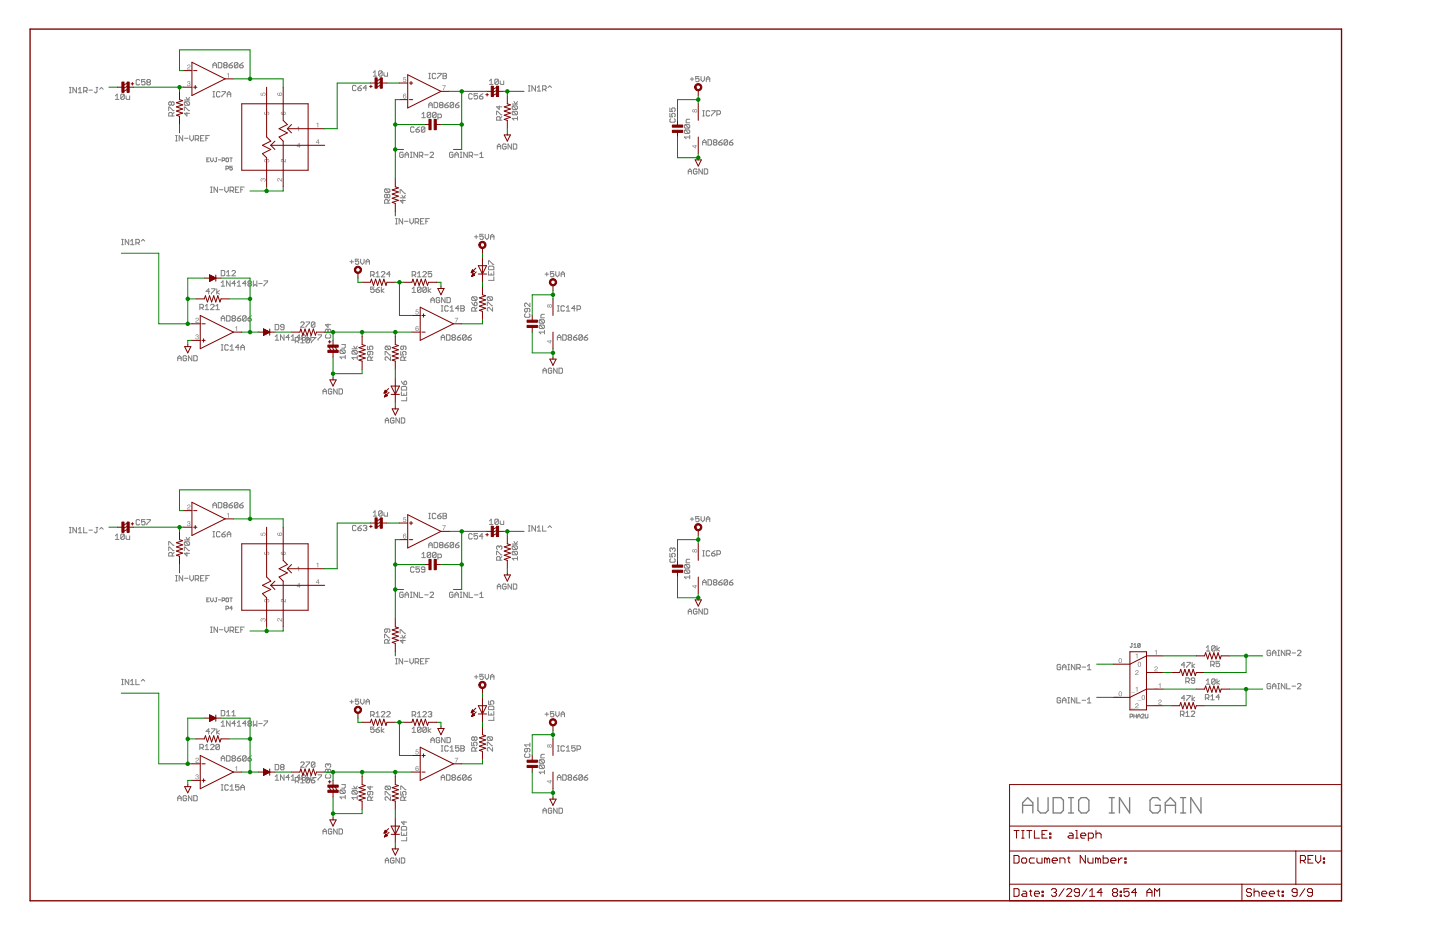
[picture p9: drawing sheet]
<svg xmlns="http://www.w3.org/2000/svg" width="432mm" height="279mm" viewBox="0 0 432 279" stroke-linecap="round" stroke-linejoin="round" font-family="sans-serif">
<g fill="none" stroke="#808080" stroke-width=".4">
<path d="M311.2 239.1v3.9l.8 .7h1.5l.8-.7v-3.9M315.8 239.1h2.3l.8 .8v3.1l-.8 .7h-2.3zM320.4 239.1h1.5M321.2 239.1v4.6M324.2 239.1h1.6l.7 .8v3.1l-.7 .7h-1.6l-.8-.7v-3.1zM332.6 239.1h1.6M333.4 239.1v4.6M338.7 239.1v4.6l-3-4.6v4.6M347.9 239.9l-.8-.8h-1.5l-.8 .8v3.1l.8 .7h1.5l.8-.7v-1.6h-1.5M354 239.1h1.5M354.8 239.1v4.6M360.1 239.1v4.6l-3-4.6v4.6"/>
<path d="M306.6 243.7v-3l1.6-1.6 1.5 1.6v3M306.6 241.4h3.1M320.4 243.7h1.5M332.6 243.7h1.6M349.4 241.4h3.1M349.4 243.7v-3l1.6-1.6 1.5 1.6v3M354 243.7h1.5"/>
</g>
<g fill="none" stroke="#808080" stroke-width=".3">
<path d="M63.8 19.5h1.1M65.4 18.8h.9l.2 .2v1.1l-.2 .2h-.9zM67.3 19.5l-.2-.2 .2-.5h.6l.2 .2-.2 .5M67.3 19.5l-.2 .3 .2 .5h.6l.2-.2-.2-.6M67.3 19.5h.6M68.7 19.5h.8l.2 .6-.2 .2h-.6l-.2-.2zM69.7 18.8l-1 .7M71.3 19l-.2-.2h-.6l-.2 .2v1.1M71.3 19v1.1l-.2 .2h-.6l-.2-.2M71.3 19l-1 1.1M71.9 19.5h.8l.2 .6-.2 .2h-.6l-.2-.2zM72.9 18.8l-1 .7"/>
<path d="M34.6 28.7l.5-.5v1.6M34.6 29.8h1.1M37.3 28.5l-.3-.3h-.5l-.3 .3v1M37.3 28.5v1l-.3 .3h-.5l-.3-.3M37.3 28.5l-1.1 1M37.8 28.7v.8l.3 .3h.8v-1.1M55.3 33.2v-1.1l1.6 1.1M55.3 30h1.6M55.5 30.5l-.2 .3v.5l.2 .3h1.1M55.5 30.5h1.1l.3 .3v.5l-.3 .3M55.5 30.5l1.1 1.1M55.8 29.2l.5 .8 .6-.8"/>
<path d="M56 33.7v1.1l-.7-.8h1.6M63.8 20.3v-1l.6-.5 .5 .5v1M111.9 21.8l.6-.6v1.6M111.9 22.8h1.1M114.6 21.5l-.3-.3h-.5l-.3 .3v1.1M114.6 21.5v1.1l-.3 .2h-.5l-.3-.2M114.6 21.5l-1.1 1.1M115.1 21.8v.8l.3 .2h.8v-1M126.5 34.2l.5-.5v1.6M126.5 35.3h1.1M128.6 32.3v-1.1l.5-.5 .5 .5v1.1M128.6 31.5h1"/>
<path d="M129.2 34l-.3-.3h-.5l-.3 .3v1M129.2 34v1l-.3 .3h-.5l-.3-.3M129.2 34l-1.1 1M130.2 30.7h.8l.2 .3v1l-.2 .3h-.8zM130.8 34l-.3-.3h-.5l-.3 .3v1M130.8 34v1l-.3 .3h-.5l-.3-.3M130.8 34l-1.1 1M131.3 35.3h.8l.3-.3v-.5l-.3-.3h-.8v1.6M132 31.5l-.2-.3 .2-.5h.6l.2 .3-.2 .5M132 31.5l-.2 .2 .2 .6h.6l.2-.3-.2-.5M132 31.5h.6M133.4 31.5h.8l.2 .5-.2 .3h-.6l-.2-.3z"/>
<path d="M134.4 30.7l-1 .8M136 31l-.2-.3h-.5l-.3 .3v1M136 31v1l-.2 .3h-.5l-.3-.3M136 31l-1 1M136.6 31.5h.8l.2 .5-.2 .3h-.6l-.2-.3zM137.6 30.7l-1 .8M146.8 24.3l.5-.6v1.6M146.8 25.3h1M149.4 24l-.2-.3h-.6l-.2 .3v1.1M149.4 24v1.1l-.2 .2h-.6l-.2-.2M149.4 24l-1 1.1M150 24.3v.8l.2 .2h.8v-1"/>
<path d="M153.6 31.2h1.6M153.8 31.7h1.1l.3 .3v.6l-.3 .2M153.8 33.4h1.1l.3 .2v.5l-.3 .3M153.8 31.7l-.2 .3v.6l.2 .2h1.1M153.8 33.4l-.2 .2v.5l.2 .3h1.1M153.8 33.4l1.1 1M153.8 31.7l1.1 1.1M154.1 30.4l.5 .8 .6-.8M155.2 35v1M155.2 35.5h-1.6l.5 .5M205.5 37.4h1l.3 .2v.5l-.3 .3M205.5 38.9h1l.3 .3v.6l-.3 .2"/>
<path d="M205.5 37.4l-.3 .2v.5l.3 .3h1M205.5 38.9l-.3 .3v.6l.3 .2h1M205.5 38.9l1 1.1M205.5 37.4l1 1M206.8 35.8h-.8l-.2 .2v.8h1M207 23.7h1M207.5 23.2v1M209.6 22.9h-1v.8l.5-.2 .5 .2v.5l-.2 .3h-.5l-.3-.3M210.2 22.9v1.1l.5 .5 .5-.5v-1.1M211.8 24.5v-1l.5-.6 .5 .6v1M211.8 23.7h1M62 47.9h.4"/>
<path d="M62.8 47.3h-.8v1.2h.8M63.2 47.3v.8l.4 .4 .3-.4v-.8M64.7 47.3h.4M64.9 47.3v1l-.2 .2-.4-.2M65.5 47.9h.7M66.6 48.1h.6l.2-.6-.8-.2v1.2M67.9 47.3l.6 .2-.2 1-.5-.2zM68.9 47.3h.8M69.3 47.3v1.2M120 58v-1.1h.2l1.1 1.1h.3M120 59.3h1.6M120.5 58.5l.5 .8 .6-.8"/>
<path d="M120.8 59.8v1.1l-.8-.8h1.6M149.1 44.7v-1l.5-.5 .6 .5v1M149.1 43.9h1.1M151.8 43.4l-.3-.2h-.5l-.3 .2v1l.3 .3h.5l.3-.3v-.5h-.6M153.4 43.2v1.5l-1.1-1.5v1.5M153.9 43.2h.8l.3 .2v1l-.3 .3h-.8zM206.4 52.2v-1.1l.5-.5 .5 .5v1.1M206.4 51.4h1M206.8 40.6v1M206.8 41.1h-1.6l.6 .5M209 50.9l-.3-.3h-.5l-.2 .3v1l.2 .3h.5l.3-.3v-.5h-.5M210.6 50.6v1.6l-1-1.6v1.6"/>
<path d="M210.7 43.5v-1.1l.5-.5 .6 .5v1.1M210.7 42.7h1.1M211.2 50.6h.7l.3 .3v1l-.3 .3h-.7zM212.3 41.9h.8l.3 .3v1l-.3 .3h-.8zM214.2 42.7l-.3-.3 .3-.5h.5l.3 .3-.3 .5M214.2 42.7l-.3 .2 .3 .6h.5l.3-.3-.3-.5M214.2 42.7h.5M215.5 42.7h.8l.3 .5-.3 .3h-.5l-.3-.3zM216.6 41.9l-1.1 .8M218.2 42.2l-.3-.3h-.5l-.3 .3v1M218.2 42.2v1l-.3 .3h-.5l-.3-.3M218.2 42.2l-1.1 1"/>
<path d="M218.7 42.7h.8l.3 .5-.3 .3h-.5l-.3-.3zM219.8 41.9l-1.1 .8M104.9 78.5h1.1M105.5 78v1M107.6 77.7h-1v.8l.5-.3 .5 .3v.5l-.3 .2h-.5l-.2-.2M108.1 77.7v1l.6 .5 .5-.5v-1M109.7 79.2v-1l.6-.5 .5 .5v1M109.7 78.5h1.1M142.3 71h1M142.8 70.5v1M144.9 70.2h-1v.8l.5-.3 .5 .3v.5l-.2 .3h-.6l-.2-.3M145.5 70.2v1.1l.5 .5 .5-.5v-1.1"/>
<path d="M147.1 71h1M147.1 71.8v-1.1l.5-.5 .5 .5v1.1M62.9 87.4h-1.1l.8-.8v1.6M63.4 86.6h1.1l-1.1 1.6M65 86.6v1.6M65.8 87.1l-.8 .5 .8 .6M66.3 96.2v-1l.6-.5 .5 .5v1M66.3 84.7l.6-.5v1.6M66.3 85.8h1.1M66.3 95.5h1.1M67.9 94.7h.8l.3 .2v1.1l-.3 .2h-.8zM69 84.2v1.6l-1.1-1.6v1.6"/>
<path d="M69.8 95.5h.5M69.8 95.5l-.2 .2 .2 .5h.5l.3-.2-.3-.5M69.8 95.5l-.2-.3 .2-.5h.5l.3 .2-.3 .6M70.6 85h-1l.7-.8v1.6M71.1 84.7l.6-.5v1.6M71.1 85.8h1.1M71.1 95.5h.8l.3 .5-.3 .2h-.5l-.3-.2zM72.2 94.7l-1.1 .8M73.8 85h-1.1l.9-.8v1.6M73.8 94.9v1.1l-.2 .2h-.6l-.3-.2M73.8 94.9l-.2-.2h-.6l-.3 .2v1.1M73.8 94.9l-1.1 1.1"/>
<path d="M74.4 95.5h.8l.2 .5-.2 .2h-.6l-.2-.2zM74.6 85l-.2-.3 .2-.5h.6l.2 .3-.2 .5M74.6 85l-.2 .3 .2 .5h.6l.2-.3-.2-.5M74.6 85h.6M75.4 94.7l-1 .8M76 84.2v1.6l.5-.5 .5 .5v-1.6M77.6 85h1M79.2 84.2h1v.3l-1 1v.3M90.1 96.8l.3-.3h.6l.2 .3v.2l-1.1 1.1h1.1M91.8 96.5h1v.3l-1 1.1v.2M94.4 96.8l-.3-.3h-.5l-.2 .3v1.1M94.4 96.8v1.1l-.3 .2h-.5l-.2-.2"/>
<path d="M94.4 96.8l-1 1.1M112.2 86.1h-1.1v.8l.6-.3 .5 .3v.5l-.3 .3h-.5l-.3-.3M112.7 86.9h.8l.3 .5-.3 .3h-.5l-.3-.3zM113.8 86.1l-1.1 .8M114.3 86.1v1.6M115.1 86.6l-.8 .5 .8 .6M123.6 86.6l.5-.5v1.6M123.6 87.7h1.1M126.3 86.3l-.3-.2h-.5l-.3 .2v1.1M126.3 86.3v1.1l-.3 .3h-.5l-.3-.3M126.3 86.3l-1.1 1.1M127.8 86.3l-.2-.2h-.5l-.3 .2v1.1"/>
<path d="M127.8 86.3v1.1l-.2 .3h-.5l-.3-.3M127.8 86.3l-1 1.1M128.4 86.1v1.6M129.2 90.7v-1l.5-.5 .5 .5v1M129.2 86.6l-.8 .5 .8 .6M129.2 90h1M131.8 89.5l-.2-.3h-.5l-.3 .3v1l.3 .2h.5l.2-.2v-.5h-.5M133.5 89.2v1.5l-1.1-1.5v1.5M134 89.2h.8l.2 .3v1l-.2 .2h-.8zM146.1 91.7v-1.1l1.6 1.1M146.4 89h1l.3 .3v.5l-.3 .3M146.4 89l-.3 .3v.5l.3 .3h1"/>
<path d="M146.4 89l1 1.1M147.7 92.2v1.1l-1.1-1.1h-.2l-.3 .3v.5l.3 .3M161.9 95.8h1.1l.3 .3v.5l-.3 .3M161.9 97.5h1.1l.3 .2v.5l-.3 .3M161.9 95.8l-.2 .3v.5l.2 .3h1.1M161.9 97.5l-.2 .2v.5l.2 .3h1.1M161.9 97.5l1.1 1M161.9 95.8l1.1 1.1M163.3 99v1.1M163.3 94.2h-.8l-.3 .3v.8h1.1M163.3 99.6h-1.6l.5 .5M163.4 82.2h1.1"/>
<path d="M164 81.7v1M166.1 81.4h-1.1v.8l.5-.3 .6 .3v.5l-.3 .3h-.5l-.3-.3M166.6 81.4v1.1l.6 .5 .5-.5v-1.1M168.3 83v-1.1l.5-.5 .5 .5v1.1M168.3 82.2h1M53.3 108.2v-1.1l.5-.5 .5 .5v1.1M53.3 107.4h1M55.9 106.9l-.2-.3h-.5l-.3 .3v1l.3 .3h.5l.2-.3v-.5h-.5M57.5 106.6v1.6l-1-1.6v1.6M58.1 106.6h.8l.2 .3v1l-.2 .3h-.8zM82.5 100.9l.6-.5v1.6M82.5 102h1.1"/>
<path d="M85.2 100.4v1.6l-1.1-1.6v1.6M86.8 101.2h-1.1l.8-.8v1.6M87.3 100.9l.6-.5v1.6M87.3 102h1.1M90 101.2h-1.1l.8-.8v1.6M90.8 101.2l-.3-.3 .3-.5h.5l.3 .2-.3 .6M90.8 101.2l-.3 .3 .3 .5h.5l.3-.3-.3-.5M90.8 101.2h.5M92.1 100.4v1.6l.6-.5 .5 .5v-1.6M93.7 101.2h1.1M95.4 100.4h1v.2l-1 1.1v.3M96.9 118.1v-1l.5-.5 .5 .5v1"/>
<path d="M96.9 117.3h1M99.5 116.8l-.3-.2h-.5l-.2 .2v1.1l.2 .2h.5l.3-.2v-.6h-.5M101.1 116.6v1.5l-1-1.5v1.5M101.7 116.6h.7l.3 .2v1.1l-.3 .2h-.7zM102.2 104.9h1.1l.2 .3v.5l-.2 .3M102.2 104.9l-.3 .3v.5l.3 .3h1.1M102.2 104.9l1.1 1.1M102.5 103.3h1v.8l-.2 .3h-.8M103.5 106.5v1.1M103.5 107h-1.6l.6 .6M105.5 104.6h1.6M105.8 105.1h1.1l.2 .3v.5l-.2 .3"/>
<path d="M105.8 105.1l-.3 .3v.5l.3 .3h1.1M105.8 105.1l1.1 1.1M106.1 103.8l.5 .8 .5-.8M107.1 106.7v1.1M107.1 107.2h-1.6l.6 .6M115.5 106.4v-1h.3l1 1h.3M115.8 103.8h1l.3 .2v.6l-.3 .2M115.8 103.8l-.3 .2v.6l.3 .2h1M115.8 103.8l1 1M117.1 107v1l-1.1-1-.5 .2v.6l.3 .2M132.3 102v-1.1l.5-.5 .5 .5v1.1M132.3 101.2h1"/>
<path d="M133.9 100.4h.8l.3 .2v1.1l-.3 .3h-.8zM135.8 101.2l-.3-.3 .3-.5h.5l.3 .2-.3 .6M135.8 101.2l-.3 .3 .3 .5h.5l.3-.3-.3-.5M135.8 101.2h.5M137.1 101.2h.8l.3 .5-.3 .3h-.5l-.3-.3zM138.2 100.4l-1.1 .8M139.8 100.6v1.1l-.3 .3h-.5l-.3-.3M139.8 100.6l-.3-.2h-.5l-.3 .2v1.1M139.8 100.6l-1.1 1.1M140.3 101.2h.8l.3 .5-.3 .3h-.5l-.3-.3zM141.4 100.4l-1.1 .8M162.8 111.9v-1l.5-.5 .5 .5v1"/>
<path d="M162.8 111.1h1M165.4 110.6l-.2-.2h-.5l-.3 .2v1.1l.3 .2h.5l.2-.2v-.6h-.5M167 110.4v1.5l-1-1.5v1.5M167.1 102v-1.1l.6-.5 .5 .5v1.1M167.1 101.2h1.1M167.6 110.4h.8l.3 .2v1.1l-.3 .2h-.8zM168.7 100.4h.8l.3 .2v1.1l-.3 .3h-.8zM170.6 101.2l-.3 .3 .3 .5h.6l.2-.3-.2-.5M170.6 101.2h.6M170.6 101.2l-.3-.3 .3-.5h.6l.2 .2-.2 .6M172 101.2h.7l.3 .5-.3 .3h-.5l-.2-.3zM173 100.4l-1 .8"/>
<path d="M174.6 100.6v1.1l-.3 .3h-.5l-.2-.3M174.6 100.6l-.3-.2h-.5l-.2 .2v1.1M174.6 100.6l-1 1.1M175.2 101.2h.8l.2 .5-.2 .3h-.6l-.2-.3zM176.2 100.4l-1 .8M115.5 126.8v-1l.5-.5 .5 .5v1M115.5 126.1h1M118.2 125.6l-.3-.3h-.5l-.3 .3v1l.3 .2h.5l.3-.2v-.5h-.6M119.8 125.3v1.5l-1.1-1.5v1.5M120.3 125.3h.8l.3 .3v1l-.3 .2h-.8zM63.8 152.3v-1.1l.6-.5 .5 .5v1.1M63.8 151.4h1.1"/>
<path d="M65.4 150.7h.9l.2 .2v1.1l-.2 .3h-.9zM67.3 151.4h.6M67.3 151.4l-.2 .3 .2 .6h.6l.2-.3-.2-.6M67.3 151.4l-.2-.2 .2-.5h.6l.2 .2-.2 .5M68.7 151.4h.8l.2 .6-.2 .3h-.6l-.2-.3zM69.7 150.7l-1 .7M71.3 150.9v1.1l-.2 .3h-.6l-.2-.3M71.3 150.9l-.2-.2h-.6l-.2 .2v1.1M71.3 150.9l-1 1.1M71.9 151.4h.8l.2 .6-.2 .3h-.6l-.2-.3zM72.9 150.7l-1 .7M111.9 153.7l.6-.6v1.6"/>
<path d="M111.9 154.7h1.1M114.6 153.4v1.1l-.3 .2h-.5l-.3-.2M114.6 153.4l-.3-.3h-.5l-.3 .3v1.1M114.6 153.4l-1.1 1.1M115.1 153.7v.8l.3 .2h.8v-1M146.8 156.2l.5-.6v1.6M146.8 157.2h1M149.4 155.9v1.1l-.2 .2h-.6l-.2-.2M149.4 155.9l-.2-.3h-.6l-.2 .3v1.1M149.4 155.9l-1 1.1M150 156.2v.8l.2 .2h.8v-1M207 155.6h1"/>
<path d="M207.5 155.1v1M209.6 154.9h-1v.7l.5-.2 .5 .2v.5l-.2 .3h-.5l-.3-.3M210.2 154.9v1l.5 .5 .5-.5v-1M211.8 156.4v-1l.5-.5 .5 .5v1M211.8 155.6h1M34.6 160.6l.5-.5v1.6M34.6 161.7h1.1M37.3 160.4v1l-.3 .3h-.5l-.3-.3M37.3 160.4l-.3-.3h-.5l-.3 .3v1M37.3 160.4l-1.1 1M37.8 160.6v.8l.3 .3h.8v-1.1M55.3 165.1v-1.1l1.6 1.1"/>
<path d="M55.3 161.9h1.6M55.5 162.4h1.1l.3 .3v.5l-.3 .3M55.5 162.4l-.2 .3v.5l.2 .3h1.1M55.5 162.4l1.1 1.1M55.8 161.1l.5 .8 .6-.8M56 165.6v1.1l-.7-.8h1.6M62 179.8h.4M62.8 179.3h-.8v1.1h.8M63.2 179.3v.7l.4 .4 .3-.4v-.7M64.7 179.3h.4M64.9 179.3v.9l-.2 .2-.4-.2M65.5 179.8h.7"/>
<path d="M67.8 179.5l.1-.2 .6 .2-.2 .9-.5-.2zM68.9 179.3h.8M69.3 179.3v1.1M126.5 166.1l.5-.5v1.6M126.5 167.2h1.1M128.6 164.2v-1.1l.5-.5 .5 .5v1.1M128.6 163.4h1M129.2 165.9v1l-.3 .3h-.5l-.3-.3M129.2 165.9l-.3-.3h-.5l-.3 .3v1M129.2 165.9l-1.1 1M130.2 162.6h.8l.2 .3v1l-.2 .3h-.8zM130.8 165.9v1l-.3 .3h-.5l-.3-.3"/>
<path d="M130.8 165.9l-.3-.3h-.5l-.3 .3v1M130.8 165.9l-1.1 1M131.3 167.2h.8l.3-.3v-.5l-.3-.3h-.8v1.6M132 163.4h.6M132 163.4l-.2 .3 .2 .5h.6l.2-.3-.2-.5M132 163.4l-.2-.3 .2-.5h.6l.2 .3-.2 .5M133.4 163.4h.8l.2 .5-.2 .3h-.6l-.2-.3zM134.4 162.6l-1 .8M136 162.9v1l-.2 .3h-.5l-.3-.3M136 162.9l-.2-.3h-.5l-.3 .3v1M136 162.9l-1 1M136.6 163.4h.8l.2 .5-.2 .3h-.6l-.2-.3z"/>
<path d="M137.6 162.6l-1 .8M149.1 176.6v-1l.5-.5 .6 .5v1M149.1 175.9h1.1M151.8 175.3l-.3-.2h-.5l-.3 .2v1.1l.3 .2h.5l.3-.2v-.5h-.6M153.4 175.1v1.5l-1.1-1.5v1.5M153.6 163.1h1.6M153.8 163.7h1.1l.3 .2v.5l-.3 .3M153.8 165.3h1.1l.3 .2v.6l-.3 .2M153.8 165.3l-.2 .2v.6l.2 .2h1.1M153.8 163.7l-.2 .2v.5l.2 .3h1.1M153.8 165.3l1.1 1M153.8 163.7l1.1 1"/>
<path d="M153.9 175.1h.8l.3 .2v1.1l-.3 .2h-.8zM154.1 162.3l.5 .8 .6-.8M155.2 167.4h-1.6l.5 .5M155.2 166.9v1M205.5 169.2h1l.3 .3v.6l-.3 .2M205.5 170.9h1l.3 .2v.6l-.3 .2M205.5 170.9l-.3 .2v.6l.3 .2h1M205.5 169.2l-.3 .3v.6l.3 .2h1M205.5 170.9l1 1M205.5 169.2l1 1.1M206.8 173h-1.6l.6 .5M206.8 172.5v1"/>
<path d="M206.8 167.7h-.8l-.2 .2v.8h1M210.7 175.4v-1.1l.5-.5 .6 .5v1.1M210.7 174.6h1.1M212.3 173.8h.8l.3 .3v1l-.3 .3h-.8zM214.2 174.6h.5M214.2 174.6l-.3 .3 .3 .5h.5l.3-.3-.3-.5M214.2 174.6l-.3-.3 .3-.5h.5l.3 .3-.3 .5M215.5 174.6h.8l.3 .5-.3 .3h-.5l-.3-.3zM216.6 173.8l-1.1 .8M218.2 174.1v1l-.3 .3h-.5l-.3-.3M218.2 174.1l-.3-.3h-.5l-.3 .3v1M218.2 174.1l-1.1 1"/>
<path d="M218.7 174.6h.8l.3 .5-.3 .3h-.5l-.3-.3zM219.8 173.8l-1.1 .8M66.6 180h.6l.2-.5-.8-.2v1.1M120 191.2h1.6M120 189.9v-1.1h.2l1.1 1.1h.3M120.5 190.4l.5 .8 .6-.8M120.8 191.7v1.1l-.8-.8h1.6M206.4 184.1v-1.1l.5-.5 .5 .5v1.1M206.4 183.3h1M209 182.8l-.3-.3h-.5l-.2 .3v1l.2 .3h.5l.3-.3v-.5h-.5M210.6 182.5v1.6l-1-1.6v1.6M211.2 182.5h.7l.3 .3v1l-.3 .3h-.7z"/>
<path d="M339.2 192.9h.4M339.4 192.9v1l-.2 .2-.3-.2M340 194.1h.8M340 193.3l.4-.4v1.2M341.9 193.1l-.2-.2-.6 .2v.8M341.9 193.1v.8l-.2 .2-.6-.2M341.9 193.1l-.8 .8M355.3 199.4h-1.1l.8-.8v1.6M355.9 198.6h1v.2l-1 1.1v.3M357.5 198.6v1.6M358.2 199.1l-.7 .5 .7 .6M361.7 194.1l.5-.5v1.6"/>
<path d="M361.7 195.2h1.1M364.4 193.8v1.1l-.3 .3h-.5l-.3-.3M364.4 193.8l-.3-.2h-.5l-.3 .2v1.1M364.4 193.8l-1.1 1.1M364.9 193.6v1.6M365.7 194.1l-.8 .5 .8 .6M62.9 219.3h-1.1l.8-.8v1.6M63.4 218.5h1.1v.2l-1.1 1.1v.3M65 218.5v1.6M65.8 219l-.8 .5 .8 .6M66.3 216.6l.6-.5v1.6M66.3 217.7h1.1"/>
<path d="M69 216.1v1.6l-1.1-1.6v1.6M70.6 216.9h-1l.7-.8v1.6M71.1 217.7h1.1M71.1 216.6l.6-.5v1.6M73.8 216.9h-1.1l.9-.8v1.6M74.6 216.9l-.2-.3 .2-.5h.6l.2 .3-.2 .5M74.6 216.9l-.2 .3 .2 .5h.6l.2-.3-.2-.5M74.6 216.9h.6M76 216.1v1.6l.5-.5 .5 .5v-1.6M77.6 216.9h1M79.2 216.1h1l-1 1.6M104.9 210.4h1.1"/>
<path d="M105.5 209.9v1M107.6 209.6h-1v.8l.5-.3 .5 .3v.5l-.3 .2h-.5l-.2-.2M108.1 209.6v1l.6 .5 .5-.5v-1M109.7 210.4h1.1M109.7 211.1v-1l.6-.5 .5 .5v1M112.2 218h-1.1v.8l.6-.3 .5 .3v.5l-.3 .3h-.5l-.3-.3M112.7 218.8h.8l.3 .5-.3 .3h-.5l-.3-.3zM113.8 218l-1.1 .8M114.3 218v1.6M115.1 218.5l-.8 .5 .8 .6M123.6 218.5l.5-.5v1.6M123.6 219.6h1.1"/>
<path d="M126.3 218.2v1.1l-.3 .3h-.5l-.3-.3M126.3 218.2l-.3-.2h-.5l-.3 .2v1.1M126.3 218.2l-1.1 1.1M127.8 218.2v1.1l-.2 .3h-.5l-.3-.3M127.8 218.2l-.2-.2h-.5l-.3 .2v1.1M127.8 218.2l-1 1.1M128.4 218v1.6M129.2 218.5l-.8 .5 .8 .6M142.3 202.9h1M142.8 202.4v1M144.9 202.1h-1v.8l.5-.3 .5 .3v.5l-.2 .3h-.6l-.2-.3M145.5 202.1v1.1l.5 .5 .5-.5v-1.1"/>
<path d="M147.1 203.7v-1.1l.5-.5 .5 .5v1.1M147.1 202.9h1M163.4 214.1h1.1M164 213.6v1M166.1 213.3h-1.1v.8l.5-.3 .6 .3v.5l-.3 .3h-.5l-.3-.3M166.6 213.3v1.1l.6 .5 .5-.5v-1.1M168.3 214.1h1M168.3 214.9v-1.1l.5-.5 .5 .5v1.1M338.9 214.9l.7-.2-.2-.6h-.5v1.1M340 214.1v1.1M340 214.7h.8M340.8 214.1v1.1"/>
<path d="M341.1 214.7h.8M341.1 215.2v-.7l.4-.4 .4 .4v.7M342.3 214.3l.2-.2 .5 .2-.7 .9h.7M343.4 214.1v1l.2 .1 .6-.1v-1M355.3 209.3h-1.1l.8-.8v1.6M355.9 208.5h1v.3l-1 1v.3M357.5 208.5v1.6M358.2 209l-.7 .6 .7 .5M361.7 204.1l.5-.6v1.6M361.7 205.1h1.1M364.4 203.8l-.3-.3h-.5l-.3 .3v1.1M364.4 203.8v1.1l-.3 .2h-.5l-.3-.2"/>
<path d="M364.4 203.8l-1.1 1.1M364.9 203.5v1.6M365.7 204.1l-.8 .5 .8 .5M53.3 239.3h1M55.9 238.8l-.2-.3h-.5l-.3 .3v1l.3 .3h.5l.2-.3v-.5h-.5M57.5 238.5v1.6l-1-1.6v1.6M58.1 238.5h.8l.2 .3v1l-.2 .3h-.8zM66.3 228.2v-1.1l.6-.5 .5 .5v1.1M66.3 227.4h1.1M67.9 226.6h.8l.3 .2v1.1l-.3 .3h-.8zM69.8 227.4l-.2-.3 .2-.5h.5l.3 .2-.3 .6M69.8 227.4l-.2 .2 .2 .6h.5l.3-.3-.3-.5"/>
<path d="M69.8 227.4h.5M71.1 227.4h.8l.3 .5-.3 .3h-.5l-.3-.3zM72.2 226.6l-1.1 .8M73.8 226.8l-.2-.2h-.6l-.3 .2v1.1M73.8 226.8v1.1l-.2 .3h-.6l-.3-.3M73.8 226.8l-1.1 1.1M74.4 227.4h.8l.2 .5-.2 .3h-.6l-.2-.3zM75.4 226.6l-1 .8M82.5 232.8l.6-.5v1.6M82.5 233.9h1.1M85.2 232.3v1.6l-1.1-1.6v1.6M86.8 233.1h-1.1l.8-.8v1.6"/>
<path d="M87.3 233.9h1.1M87.3 232.8l.6-.5v1.6M90 233.1h-1.1l.8-.8v1.6M90.1 228.7l.3-.3h.6l.2 .3v.3l-1.1 1h1.1M90.8 233.1l-.3 .2 .3 .6h.5l.3-.3-.3-.5M90.8 233.1h.5M90.8 233.1l-.3-.3 .3-.5h.5l.3 .3-.3 .5M91.8 228.4h1v.3l-1 1.1v.2M92.1 232.3v1.6l.6-.6 .5 .6v-1.6M93.7 233.1h1.1M94.4 228.7v1.1l-.3 .2h-.5l-.2-.2M94.4 228.7l-.3-.3h-.5l-.2 .3v1.1"/>
<path d="M94.4 228.7l-1 1.1M95.4 232.3h1v.3l-1 1v.3M102.2 236.8h1.1l.2 .3v.5l-.2 .3M102.2 236.8l-.3 .3v.5l.3 .3h1.1M102.2 236.8l1.1 1.1M102.5 235.2h1v.8l-.2 .3h-.8M103.5 239h-1.6l.6 .5M103.5 238.4v1.1M105.5 236.5h1.6M105.8 237h1.1l.2 .3v.5l-.2 .3M105.8 237l-.3 .3v.5l.3 .3h1.1M105.8 237l1.1 1.1"/>
<path d="M106.1 235.7l.5 .8 .5-.8M107.1 239.1h-1.6l.6 .6M107.1 238.6v1.1M115.5 238.3v-1h.3l1 1h.3M115.8 235.7h1l.3 .2v.6l-.3 .2M115.8 235.7l-.3 .2v.6l.3 .2h1M115.8 235.7l1 1M117.1 238.9v1l-1.1-1h-.2l-.3 .2v.6l.3 .2M129.2 222.7v-1.1l.5-.5 .5 .5v1.1M129.2 221.9h1M131.8 221.4l-.2-.3h-.5l-.3 .3v1l.3 .3h.5l.2-.3v-.5h-.5M132.3 233.9v-1.1l.5-.5 .5 .5v1.1"/>
<path d="M132.3 233.1h1M133.5 221.1v1.6l-1.1-1.6v1.6M133.9 232.3h.8l.3 .3v1l-.3 .3h-.8zM134 221.1h.8l.2 .3v1l-.2 .3h-.8zM135.8 233.1l-.3-.3 .3-.5h.5l.3 .3-.3 .5M135.8 233.1l-.3 .2 .3 .6h.5l.3-.3-.3-.5M135.8 233.1h.5M137.1 233.1h.8l.3 .5-.3 .3h-.5l-.3-.3zM138.2 232.3l-1.1 .8M139.8 232.6v1l-.3 .3h-.5l-.3-.3M139.8 232.6l-.3-.3h-.5l-.3 .3v1M139.8 232.6l-1.1 1"/>
<path d="M140.3 233.1h.8l.3 .5-.3 .3h-.5l-.3-.3zM141.4 232.3l-1.1 .8M146.1 223.6v-1.1l1.6 1.1M146.4 220.9h1l.3 .3v.5l-.3 .3M146.4 220.9l-.3 .3v.5l.3 .3h1M146.4 220.9l1 1.1M147.7 224.1v1.1l-1.1-1.1h-.2l-.3 .3v.5l.3 .3M161.9 227.8h1.1l.3 .2v.5l-.3 .3M161.9 229.3h1.1l.3 .3v.5l-.3 .3M161.9 229.3l-.2 .3v.5l.2 .3h1.1M161.9 227.8l-.2 .2v.5l.2 .3h1.1M161.9 229.3l1.1 1.1"/>
<path d="M161.9 227.8l1.1 1M163.3 226.1h-.8l-.3 .3v.8h1.1M163.3 231.5h-1.6l.5 .5M163.3 230.9v1.1M167.1 233.1h1.1M167.1 233.9v-1.1l.6-.5 .5 .5v1.1M168.7 232.3h.8l.3 .3v1l-.3 .3h-.8zM170.6 233.1l-.3 .2 .3 .6h.6l.2-.3-.2-.5M170.6 233.1h.6M170.6 233.1l-.3-.3 .3-.5h.6l.2 .3-.2 .5M172 233.1h.7l.3 .5-.3 .3h-.5l-.2-.3zM173 232.3l-1 .8"/>
<path d="M174.6 232.6v1l-.3 .3h-.5l-.2-.3M174.6 232.6l-.3-.3h-.5l-.2 .3v1M174.6 232.6l-1 1M175.2 233.1h.8l.2 .5-.2 .3h-.6l-.2-.3zM176.2 232.3l-1 .8M53.3 240.1v-1l.5-.6 .5 .6v1M96.9 250v-1l.5-.5 .5 .5v1M96.9 249.3h1M99.5 248.8l-.3-.3h-.5l-.2 .3v1l.2 .2h.5l.3-.2v-.5h-.5M101.1 248.5v1.5l-1-1.5v1.5M101.7 248.5h.7l.3 .3v1l-.3 .2h-.7zM115.5 258.7v-1l.5-.5 .5 .5v1"/>
<path d="M115.5 258h1M118.2 257.5l-.3-.3h-.5l-.3 .3v1l.3 .2h.5l.3-.2v-.5h-.6M119.8 257.2v1.5l-1.1-1.5v1.5M120.3 257.2h.8l.3 .3v1l-.3 .2h-.8zM162.8 243.8v-1l.5-.5 .5 .5v1M162.8 243h1M165.4 242.5l-.2-.2h-.5l-.3 .2v1.1l.3 .2h.5l.2-.2v-.6h-.5M167 242.3v1.5l-1-1.5v1.5M167.6 242.3h.8l.3 .2v1.1l-.3 .2h-.8z"/>
</g>
<g fill="#808080">
<path d="M341.3 198.5a.68 .68 0 0 1 .9 .6 .68 .68 0 0 1-.7 .8 .98 .98 0 0 1-.2-1.4zM341.5 198.6a.55 .55 0 0 0-.2 .6 .55 .55 0 0 0 .6 .4 .62 .62 0 0 0-.4-1z" fill-rule="evenodd"/>
<path d="M335.6 197.4a.68 .68 0 0 1 .9 .6 .68 .68 0 0 1-.7 .8 .98 .98 0 0 1-.2-1.4zM335.8 197.5a.55 .55 0 0 0-.2 .6 .55 .55 0 0 0 .5 .4 .62 .62 0 0 0-.3-1z" fill-rule="evenodd"/>
<path d="M340.5 196.2l.6-.3v1.5h-.2v-1.1z" fill-rule="evenodd"/>
<path d="M346.3 195.1l.5-.3v1.5h-.2v-1.1z" fill-rule="evenodd"/>
<path d="M340.6 201a.52 .52 0 0 1 .8 .3 .52 .52 0 0 1-.6 .6l-.2 .3h.8v.2h-1l.2-.5a.51 .51 0 0 0 .5-.3 .51 .51 0 0 0-.1-.5l-.6 .3z" fill-rule="evenodd"/>
<path d="M346.3 199.9a.52 .52 0 0 1 .8 .3 .52 .52 0 0 1-.6 .6l-.2 .3h.8v.2h-1l.2-.5a.51 .51 0 0 0 .5-.3 .51 .51 0 0 0 0-.5l-.6 .3z" fill-rule="evenodd"/>
<path d="M341.1 210l1.2 .1zM342.5 208.5a.68 .68 0 0 1 .9 .6 .68 .68 0 0 1-.7 .7 .98 .98 0 0 1-.2-1.3zM342.7 208.6a.55 .55 0 0 0-.2 .6 .55 .55 0 0 0 .6 .4 .62 .62 0 0 0-.4-1z" fill-rule="evenodd"/>
<path d="M334.2 208.9l1.2 .1zM335.6 207.4a.68 .68 0 0 1 .9 .6 .68 .68 0 0 1-.7 .7 .98 .98 0 0 1-.2-1.3zM335.8 207.5a.55 .55 0 0 0-.2 .6 .55 .55 0 0 0 .5 .4 .62 .62 0 0 0-.3-1z" fill-rule="evenodd"/>
<path d="M339.2 207.5l1.1 .1zM340.5 206.2l.6-.3v1.4h-.2v-1z" fill-rule="evenodd"/>
<path d="M346.1 206.4l1.1 .1zM347.4 205.1l.6-.3v1.4h-.2v-1z" fill-rule="evenodd"/>
<path d="M339.2 212.5l1.1 .1zM340.6 210.9a.52 .52 0 0 1 .8 .4 .52 .52 0 0 1-.6 .6l-.2 .2h.8v.2h-1l.2-.4a.51 .51 0 0 0 .5-.3 .51 .51 0 0 0-.1-.6l-.6 .4z" fill-rule="evenodd"/>
<path d="M346.1 211.4l1.1 .1zM347.5 209.8a.52 .52 0 0 1 .8 .4 .52 .52 0 0 1-.6 .6l-.2 .2h.8v.2h-1l.2-.5a.51 .51 0 0 0 .5-.2 .51 .51 0 0 0-.1-.6l-.6 .4z" fill-rule="evenodd"/>
</g>
<g fill="none" stroke="#808080" stroke-width=".3">
<path d="M63.8 159.4h.6M64.1 159.4v1.6M66 159.6l-.3-.2h-.5l-.3 .2v1.1l.3 .3h.5l.3-.3M67.6 159.4l-1.1 .8M63.8 161h.6M66.5 160.2h.8l.3 .5-.3 .3h-.5l-.3-.3zM68.1 160.2h1.1M68.1 161v-1.1l.6-.5 .5 .5v1.1M363.1 199.3h.8l.2-.2v-.6l-.2-.3h-.8v1.7M363.6 199.3l.5 .6M365.7 198.2h-1v.9l.5-.3 .5 .3v.5l-.3 .3h-.5l-.2-.3M354 214.2h.8l.2-.2v-.6l-.2-.2h-.8v1.6"/>
<path d="M354.5 214.2l.5 .6M355.6 204.3h.8l.2-.3v-.5l-.2-.3h-.8v1.6M355.6 213.7l.5-.5v1.6M355.6 214.8h1M356.1 204.3l.5 .5M357.2 213.4l.3-.2h.5l.2 .2v.3l-1 1.1h1M358.2 204h-.7l-.3-.2 .3-.6h.5l.2 .3v1.1l-.2 .2h-.5l-.3-.2M361.4 209.3h.8l.3-.3v-.5l-.3-.3h-.8v1.6M362 209.3l.5 .5M363.1 208.7l.5-.5v1.6M363.1 209.8h1M365.7 209h-1l.7-.8v1.6"/>
</g>
<g fill="#808080">
<path d="M56.3 156.3a.42 .42 0 0 1 .6 0 .42 .42 0 0 1 0 .6 .49 .49 0 0 1-.1 .9 .49 .49 0 0 1-.7-.6h.2a.3 .3 0 0 0 .4 .4 .3 .3 0 0 0 0-.6h-.2l.1-.1a.24 .24 0 0 0 .3-.2 .24 .24 0 0 0-.3-.3l-.5 .3z" fill-rule="evenodd"/>
<path d="M56.3 151.3a.52 .52 0 0 1 .8 .4 .52 .52 0 0 1-.6 .6l-.2 .2h.8v.2h-1l.2-.4a.51 .51 0 0 0 .5-.3 .51 .51 0 0 0-.1-.6l-.6 .4z" fill-rule="evenodd"/>
<path d="M68.1 154l.5-.2v1.4h-.2v-1z" fill-rule="evenodd"/>
</g>
<path d="M128.6 155.5h.5M128.6 153.9h.5M128.8 153.9v1.6M130.7 154.2l-.3-.3h-.5l-.3 .3v1l.3 .3h.5l.3-.3M131.2 154.7h.8l.3 .5-.3 .3h-.5l-.3-.3zM132.3 153.9l-1.1 .8M132.8 153.9h.8l.3 .3-.3 .5 .3 .5-.3 .3h-.8zM132.8 154.7h.8" fill="none" stroke="#808080" stroke-width=".3"/>
<g fill="#808080">
<path d="M121 155h.7v.2h-.6v.4a.51 .51 0 0 1 .7 .2 .51 .51 0 0 1-.4 .7 .51 .51 0 0 1-.6-.4h.2a.32 .32 0 0 0 .5 .1 .32 .32 0 0 0 0-.5 .32 .32 0 0 0-.5 .1h-.1z" fill-rule="evenodd"/>
<path d="M121 160.1l.6-.1 .2 .4a.43 .43 0 0 0-.5-.2 .43 .43 0 0 0-.3 .5 .5 .5 0 0 1 .8 .1 .5 .5 0 0 1-.4 .7 .5 .5 0 0 1-.6-.5zM121 161a.35 .35 0 0 0 .7 0 .35 .35 0 0 0-.7 0z" fill-rule="evenodd"/>
<path d="M132.6 157.5h1.1l-.6 1.4h-.2v-.2l.6-1h-.9z" fill-rule="evenodd"/>
</g>
<path d="M210.7 166.7h.5M210.7 165.1h.5M211 165.1v1.6M212.8 165.4l-.2-.3h-.6l-.2 .3v1l.2 .3h.6l.2-.3M213.4 165.9h.8l.2 .5-.2 .3h-.6l-.2-.3zM214.4 165.1l-1 .8M215 166.2h.8l.2-.3v-.5l-.2-.3h-.8v1.6" fill="none" stroke="#808080" stroke-width=".3"/>
<g fill="#808080">
<path d="M207.7 165.2a.25 .25 0 0 0 .5 0 .25 .25 0 0 0-.5 0zM208.3 165.1a.3 .3 0 0 0 .6 0 .3 .3 0 0 0-.6 0zM207.7 164.8l.2-.1 .3 .2a.45 .45 0 0 1 .7-.1 .45 .45 0 0 1 0 .7 .45 .45 0 0 1-.7-.1 .42 .42 0 0 1-.6 .1 .42 .42 0 0 1 .1-.7z" fill-rule="evenodd"/>
<path d="M207.8 175.7l.7 .5v-.5zM207.6 175.6h.9l.2-.3 .3 .4h-.3v.7h-.2z" fill-rule="evenodd"/>
</g>
<g fill="none" stroke="#808080" stroke-width=".3">
<path d="M41.9 156l-.3-.2h-.5l-.3 .2v1.1l.3 .3h.5l.3-.3M43.5 155.8h-1.1v.7l.6-.2 .5 .2v.6l-.3 .3h-.5l-.3-.3M44 155.8h1.1v.2l-1.1 1.1v.3M106.8 157.8l-.3-.3h-.5l-.3 .3v1l.3 .3h.5l.3-.3M107.3 158.3h.8l.3 .5-.3 .3h-.5l-.3-.3zM108.4 157.5l-1.1 .8M108.9 157.8l.3-.3h.5l.3 .3-.3 .5M109.5 158.3h.2M109.7 158.3l.3 .3-.3 .5h-.5l-.3-.3M143.2 160h-1v.8l.5-.3 .5 .3v.5l-.2 .3h-.6l-.2-.3M50.6 163.5v-1.1h.3l1 1.1h.3M50.6 165.1v-1.1h.3l1 1.1h.3"/>
<path d="M51.6 166.7v-.8l-.2-.3h-.5l-.3 .3v.8h1.6M52.2 165.6l-.6 .6M141.6 160.3l-.2-.3h-.6l-.3 .3v1l.3 .3h.6l.2-.3M144.8 160.8h-1l.7-.8v1.6M148.9 166.3v-1h.3l1 1h.3M149.7 163.9l-.3-.2-.5 .2v.5l.3 .3M149.7 163.9l.3-.2 .5 .2v.5l-.3 .3M149.7 163.9v.3M150 167.9v-.8l-.3-.2h-.5l-.3 .2v.8h1.6M150.5 166.9l-.5 .5M200.9 165.9v1h.8l-.3-.7 .3-.3h.5l.3 .3v.5l-.3 .2M201.1 167.5l-.2 .2v.6l.2 .3h1.1l.3-.3v-.6l-.3-.2"/>
<path d="M201.7 164.5l-.3-.2-.5 .2v.6l.2 .2M201.7 164.5l.2-.2 .6 .2v.6l-.3 .2M201.7 164.5v.3M67.8 182.5h.5l.2-.6-.7-.2v1.2M69.7 182.3h-.8l.6-.6v1.2M115.3 191.2v-1.1h.3l1 1.1h.3M116.1 188.6v.7l-.3 .3-.5-.3v-.5l.3-.2h1l.3 .2v.5l-.3 .3M116.4 192.8v-.8l-.3-.3h-.5l-.3 .3v.8h1.6M116.9 191.7l-.5 .6"/>
</g>
<g fill="#808080">
<path d="M89.1 170.1l.6-.3v1.4h-.2v-1z" fill-rule="evenodd"/>
<path d="M94.9 169l.5-.3v1.4h-.2v-1z" fill-rule="evenodd"/>
<path d="M89.6 175l-.4 .7h.4zM89.7 174.7h.1v1h.2l-.2 .5h-.2v-.3h-.6z" fill-rule="evenodd"/>
<path d="M95.4 173.9l-.5 .7h.5zM95.4 173.7h.2v.9h.2l-.2 .5h-.2v-.3h-.7z" fill-rule="evenodd"/>
<path d="M84.3 165.5l.3-.1a.43 .43 0 0 0-.2 .6 .43 .43 0 0 0 .5 .2 .5 .5 0 0 1 .2-.8 .5 .5 0 0 1 .7 .4 .5 .5 0 0 1-.5 .6 .67 .67 0 0 1-.8-.1 .67 .67 0 0 1-.2-.8zM84.9 165.9a.31 .31 0 0 0 .6 0 .31 .31 0 0 0-.6 0z" fill-rule="evenodd"/>
<path d="M83.2 159.8l.3-.1a.43 .43 0 0 0-.2 .5 .43 .43 0 0 0 .5 .3 .5 .5 0 0 1 .2-.8 .5 .5 0 0 1 .7 .4 .5 .5 0 0 1-.5 .5 .67 .67 0 0 1-.8-.1 .67 .67 0 0 1-.2-.7zM83.8 160.1a.31 .31 0 0 0 .6 0 .31 .31 0 0 0-.6 0z" fill-rule="evenodd"/>
<path d="M79.3 165.5h.1v.6l.4 .1a.51 .51 0 0 1 .3-.8 .51 .51 0 0 1 .7 .4 .51 .51 0 0 1-.5 .6v-.2a.32 .32 0 0 0 .2-.5 .32 .32 0 0 0-.5 0 .32 .32 0 0 0 .1 .5l-.1 .2-.7-.2z" fill-rule="evenodd"/>
<path d="M78.2 159.7h.1v.7h.4a.51 .51 0 0 1 .3-.7 .51 .51 0 0 1 .7 .3 .51 .51 0 0 1-.5 .7v-.2a.32 .32 0 0 0 .2-.5 .32 .32 0 0 0-.5 0 .32 .32 0 0 0 .1 .5v.1l-.8-.1z" fill-rule="evenodd"/>
<path d="M84.4 179.7a1.01 1.01 0 0 1 1.1 .7v-.8h.2v1l-.5-.2a.51 .51 0 0 0-.2-.5 .51 .51 0 0 0-.6 0l.3 .6-.5-.3z" fill-rule="evenodd"/>
<path d="M83.2 185.4a1.01 1.01 0 0 1 1.2 .7v-.8h.2v1l-.5-.2a.51 .51 0 0 0-.2-.5 .51 .51 0 0 0-.6 .1l.3 .6-.5-.3z" fill-rule="evenodd"/>
<path d="M79.3 179.8l.3-.2 .3 .2a.49 .49 0 0 1 .9 .1 .49 .49 0 0 1-.5 .7v-.2a.3 .3 0 0 0 .3-.4 .3 .3 0 0 0-.6 0v.2l-.1-.1a.24 .24 0 0 0-.2-.3 .24 .24 0 0 0-.3 .3l.3 .5-.4-.3z" fill-rule="evenodd"/>
<path d="M78.2 185.5l.3-.1 .3 .2a.49 .49 0 0 1 .9 .1 .49 .49 0 0 1-.5 .6v-.2a.3 .3 0 0 0 .3-.4 .3 .3 0 0 0-.6 0v.2h-.1a.24 .24 0 0 0-.2-.3 .24 .24 0 0 0-.3 .2l.3 .5-.4-.3z" fill-rule="evenodd"/>
</g>
<g fill="none" stroke="#808080" stroke-width=".3">
<path d="M63.8 29.1h.6M63.8 27.5h.6M64.1 27.5v1.6M66 27.7l-.3-.2h-.5l-.3 .2v1.1l.3 .3h.5l.3-.3M66.5 27.5h1.1v.2l-1.1 1.1v.3M68.1 29.1v-1.1l.6-.5 .5 .5v1.1M68.1 28.3h1.1M124.2 170.2l-.3-.3h-.5l-.3 .3v1.1l.3 .2h.5l.3-.2M125.8 169.9h-1.1v.8l.6-.2 .5 .2v.6l-.3 .2h-.5l-.3-.2M127.4 170.7h-.8l-.3-.2 .3-.6h.5l.3 .3v1.1l-.3 .2h-.5l-.3-.2M66.3 213h.8l.3 .3v1l-.3 .3h-.8zM67.9 214.6h1.1"/>
<path d="M67.9 213.5l.6-.5v1.6M69.6 214.6h1M69.6 213.5l.5-.5v1.6M111.1 214.4h.8l.3-.3v-.5l-.3-.3h-.8v1.6M111.7 214.4l.5 .5M112.7 214.9h1.1M112.7 213.8l.6-.5v1.6M114.3 213.6l.3-.3h.5l.3 .3v.2l-1.1 1.1h1.1M116 213.6l.2-.3h.6l.2 .3v.2l-1 1.1h1M123.6 214.4h.8l.3-.3v-.5l-.3-.3h-.8v1.6M124.1 214.4l.6 .5M125.2 213.8l.5-.5v1.6"/>
<path d="M125.2 214.9h1.1M126.8 213.6l.3-.3h.5l.2 .3v.2l-1 1.1h1M128.4 213.6l.3-.3h.5l.3 .3-.3 .5M128.9 214.1h.3M129.2 214.1l.3 .3-.3 .5h-.5l-.3-.3M146.5 210.1v1.1h.8l-.3-.8 .3-.3h.5l.3 .3v.5l-.3 .3M146.5 212l.2-.3h1.1l.3 .3v.7h-1.6zM146.5 213.3v1.1h1.6v-1.1M147.3 213.8v.6M148.1 214.9v1.1h-1.6M59.9 224.2h.8l.3-.3v-.5l-.3-.3h-.8v1.6M60.5 224.2l.5 .5"/>
<path d="M61.5 223.7l.6-.6v1.6M61.5 224.7h1.1M63.1 223.4l.3-.3h.5l.3 .3v.3l-1.1 1h1.1M65.8 223.4l-.3-.3h-.5l-.3 .3v1.1M65.8 223.4v1.1l-.3 .2h-.5l-.3-.2M65.8 223.4l-1.1 1.1M82.5 229.2h.8l.3 .2v1.1l-.3 .3h-.8zM84.4 230l-.3 .2 .3 .6h.5l.3-.3-.3-.5M84.4 230l-.3-.3 .3-.5h.5l.3 .2-.3 .6M84.4 230h.5M88.5 234.2h.8l.3-.3v-.5l-.3-.3h-.8v1.6M89.1 234.2l.5 .5"/>
<path d="M90.1 233.6l.6-.5v1.6M90.1 234.7h1.1M92.8 233.4l-.3-.3h-.5l-.2 .3v1M92.8 233.4v1l-.3 .3h-.5l-.2-.3M92.8 233.4l-1 1M93.4 233.9h.7l.3 .5-.3 .3h-.5l-.2-.3zM94.4 233.1l-1 .8M97.8 232.2l-.2 .3v.5l.2 .3h1.1l.3-.3v-.5l-.3-.3M98.4 230.9l.2-.3 .6 .3v.5l-.3 .2-.5-.2M98.4 229.3l-.3-.3-.5 .3v.5l.2 .3M98.4 230.9l-.3-.3-.5 .3v.5l.2 .2 .6-.2M98.4 229.3l.2-.3 .6 .3v.5l-.3 .3"/>
<path d="M98.4 229.3v.2M98.4 230.9v.5M111 237.3v.8l-.3 .2-.5-.2v-.6l.3-.2h1l.3 .2v.6l-.3 .2M111 235.7v1l-.8-.8h1.6M111.3 239.9v-.8l-.3-.2h-.5l-.3 .2v.8h1.6M111.8 238.9l-.5 .5M120.2 237.3v1h.8l-.3-.5 .3-.5h.5l.3 .2v.6l-.3 .2M120.2 236.7v-1l1.6 1M121.2 239.9v-.8l-.2-.2h-.6l-.2 .2v.8h1.6M121.8 238.9l-.6 .5M141.4 222.5v1.1h.8l-.2-.8 .2-.3h.6l.2 .3v.5l-.2 .3M142.2 221.2l-.2-.3-.6 .3v.5l.3 .3 .5-.3"/>
<path d="M142.2 221.2l.3-.3 .5 .3v.5l-.2 .3-.6-.3M142.2 221.2v.5M142.5 225.2v-.8l-.3-.3h-.5l-.3 .3v.8h1.6M143 224.1l-.5 .5M157.6 226l-.3 .3v.5l.3 .2h1l.3-.2v-.5l-.3-.3M158.1 224.4v.8l-.3 .2-.5-.2v-.6l.3-.2h1l.3 .2v.6l-.3 .2M158.9 222.8v1M158.9 223.3h-1.6l.5 .5M120.4 249.4v1h1.5v-1M120.6 247.8h1.1l.2 .3v.7h-1.5v-.7zM121.1 246.2v1l-.7-.8h1.5M121.1 249.9v.5"/>
<path d="M121.9 251v1.1h-1.5"/>
</g>
<g fill="#808080">
<path d="M56.3 24.4a.42 .42 0 0 1 .6 0 .42 .42 0 0 1 0 .6 .49 .49 0 0 1-.1 .9 .49 .49 0 0 1-.7-.6h.2a.3 .3 0 0 0 .4 .4 .3 .3 0 0 0 0-.6h-.2l.1-.1a.24 .24 0 0 0 .3-.2 .24 .24 0 0 0-.3-.3l-.5 .3z" fill-rule="evenodd"/>
<path d="M56.3 19.4a.52 .52 0 0 1 .8 .4 .52 .52 0 0 1-.6 .6l-.2 .2h.8v.2h-1l.2-.4a.51 .51 0 0 0 .5-.3 .51 .51 0 0 0-.1-.6l-.6 .4z" fill-rule="evenodd"/>
<path d="M68.1 22.1l.5-.3v1.5h-.2v-1z" fill-rule="evenodd"/>
</g>
<path d="M128.6 23.6h.5M128.6 22h.5M128.8 22v1.6M130.7 22.2l-.3-.2h-.5l-.3 .2v1.1l.3 .3h.5l.3-.3M131.2 22h1.1v.2l-1.1 1.1v.3M132.8 22h.8l.3 .2-.3 .6 .3 .5-.3 .3h-.8zM132.8 22.8h.8" fill="none" stroke="#808080" stroke-width=".3"/>
<g fill="#808080">
<path d="M121 23.1h.7v.2h-.6v.4a.51 .51 0 0 1 .7 .2 .51 .51 0 0 1-.4 .7 .51 .51 0 0 1-.6-.4h.2a.32 .32 0 0 0 .5 .1 .32 .32 0 0 0 0-.5 .32 .32 0 0 0-.5 .1h-.1z" fill-rule="evenodd"/>
<path d="M121 28.2l.6-.1 .2 .3a.43 .43 0 0 0-.5-.1 .43 .43 0 0 0-.3 .5 .5 .5 0 0 1 .8 .1 .5 .5 0 0 1-.4 .7 .5 .5 0 0 1-.6-.5zM121 29.1a.35 .35 0 0 0 .7 0 .35 .35 0 0 0-.7 0z" fill-rule="evenodd"/>
<path d="M132.6 25.6h1.1l-.6 1.4h-.2v-.2l.6-1h-.9z" fill-rule="evenodd"/>
</g>
<path d="M210.7 34.8h.5M210.7 33.2h.5M211 33.2v1.6M212.8 33.4l-.2-.2h-.6l-.2 .2v1.1l.2 .3h.6l.2-.3M213.4 33.2h1v.2l-1 1.1v.3M215 34.2h.8l.2-.2v-.6l-.2-.2h-.8v1.6" fill="none" stroke="#808080" stroke-width=".3"/>
<g fill="#808080">
<path d="M207.7 33.2a.25 .25 0 0 0 .5 0 .25 .25 0 0 0-.5 0zM208.3 33.2a.3 .3 0 0 0 .6 0 .3 .3 0 0 0-.6 0zM207.7 32.9l.2-.1 .3 .2a.45 .45 0 0 1 .7-.1 .45 .45 0 0 1 0 .7 .45 .45 0 0 1-.7-.1 .42 .42 0 0 1-.6 0 .42 .42 0 0 1 .1-.6z" fill-rule="evenodd"/>
<path d="M207.8 43.8l.7 .5v-.5zM207.6 43.6h.9l.2-.2 .3 .4h-.3v.7h-.2z" fill-rule="evenodd"/>
</g>
<g fill="none" stroke="#808080" stroke-width=".3">
<path d="M41.9 24.1l-.3-.2h-.5l-.3 .2v1.1l.3 .2h.5l.3-.2M43.5 23.9h-1.1v.7l.6-.2 .5 .2v.6l-.3 .2h-.5l-.3-.2M44.3 24.6l-.3-.2 .3-.5h.5l.3 .2-.3 .5M44.3 24.6l-.3 .3 .3 .5h.5l.3-.2-.3-.6M44.3 24.6h.5M50.6 33.2v-1.1h.3l1 1.1h.3M51.4 30.8l-.3-.3-.5 .3v.5l.3 .3 .5-.3M51.4 30.8l.2-.3 .6 .3v.5l-.3 .3-.5-.3M51.4 30.8v.5M51.6 34.8v-.8l-.2-.3h-.5l-.3 .3v.8h1.6M52.2 33.7l-.6 .5M106.8 25.9l-.3-.3h-.5l-.3 .3v1l.3 .3h.5l.3-.3"/>
<path d="M107.3 26.4h.8l.3 .5-.3 .3h-.5l-.3-.3zM108.4 25.6l-1.1 .8M110 26.4h-1.1l.8-.8v1.6M141.6 28.3l-.2-.2h-.6l-.3 .2v1.1l.3 .3h.6l.2-.3M143.2 28.1h-1v.8l.8-.3 .2 .3v.5l-.2 .3h-.6l-.2-.3M143.8 28.9h.7l.3 .5-.3 .3h-.5l-.2-.3zM144.8 28.1l-1 .8M148.9 34.4v-1h.3l1 1h.3M149.7 31.7v1.1l-.8-.8h1.6M150 36v-.8l-.3-.2h-.5l-.3 .2v.8h1.6M150.5 35l-.5 .5M200.9 32.4v1h.8l-.3-.5 .3-.5h.5l.3 .2v.6l-.3 .2"/>
<path d="M200.9 34v1h.8l-.3-.5 .3-.5h.5l.3 .2v.6l-.3 .2M201.1 35.6l-.2 .3v.5l.2 .2h1.1l.3-.2v-.5l-.3-.3M67.8 50.6l.7-.2-.2-.6h-.5v1.2M69.7 49.8h-.8v.6l.6-.2 .2 .6-.2 .2-.6-.2M115.6 56.6l-.3 .3v.5l.3 .3h1M115.6 56.6h1l.3 .3v.5l-.3 .3M115.6 56.6l1 1.1M116.1 58.5l-.3-.2-.5 .2v.5l.3 .3 .5-.3M116.1 58.5l.3-.2 .5 .2v.5l-.3 .3-.5-.3M116.1 58.5v.5M116.9 59.8l-.5 .6M116.4 60.9v-.8l-.3-.3h-.5l-.3 .3v.8h1.6"/>
</g>
<g fill="#808080">
<path d="M89.1 38.2l.6-.3v1.4h-.2v-1z" fill-rule="evenodd"/>
<path d="M94.9 37.1l.5-.3v1.4h-.2v-1z" fill-rule="evenodd"/>
<path d="M89.6 43.1l-.4 .7h.4zM89.7 42.8h.1v1h.2l-.2 .5h-.2v-.3h-.6z" fill-rule="evenodd"/>
<path d="M95.4 42l-.5 .7h.5zM95.4 41.7h.2v1h.2l-.2 .5h-.2v-.3h-.7z" fill-rule="evenodd"/>
<path d="M84.3 33.6l.3-.1a.43 .43 0 0 0-.2 .6 .43 .43 0 0 0 .5 .2 .5 .5 0 0 1 .2-.8 .5 .5 0 0 1 .7 .4 .5 .5 0 0 1-.5 .6 .67 .67 0 0 1-.8-.1 .67 .67 0 0 1-.2-.8zM84.9 34a.31 .31 0 0 0 .6 0 .31 .31 0 0 0-.6 0z" fill-rule="evenodd"/>
<path d="M83.2 27.9l.3-.1a.43 .43 0 0 0-.2 .5 .43 .43 0 0 0 .5 .3 .5 .5 0 0 1 .2-.8 .5 .5 0 0 1 .7 .3 .5 .5 0 0 1-.5 .6 .67 .67 0 0 1-.8-.1 .67 .67 0 0 1-.2-.7zM83.8 28.2a.31 .31 0 0 0 .6 0 .31 .31 0 0 0-.6 0z" fill-rule="evenodd"/>
<path d="M79.3 33.6h.1v.6l.4 .1a.51 .51 0 0 1 .3-.8 .51 .51 0 0 1 .7 .4 .51 .51 0 0 1-.5 .6v-.2a.32 .32 0 0 0 .2-.5 .32 .32 0 0 0-.5 0 .32 .32 0 0 0 .1 .5l-.1 .2-.7-.2z" fill-rule="evenodd"/>
<path d="M78.2 27.8h.1v.7h.4a.51 .51 0 0 1 .3-.7 .51 .51 0 0 1 .7 .3 .51 .51 0 0 1-.5 .7v-.2a.32 .32 0 0 0 .2-.5 .32 .32 0 0 0-.5 0 .32 .32 0 0 0 .1 .4v.2l-.8-.1z" fill-rule="evenodd"/>
<path d="M84.4 47.8a1.01 1.01 0 0 1 1.1 .7v-.8h.2v1l-.5-.2a.51 .51 0 0 0-.2-.5 .51 .51 0 0 0-.6 0l.3 .6-.5-.3z" fill-rule="evenodd"/>
<path d="M83.2 53.5a1.01 1.01 0 0 1 1.2 .7v-.8h.2v1l-.5-.2a.51 .51 0 0 0-.2-.5 .51 .51 0 0 0-.6 .1l.3 .6-.5-.3z" fill-rule="evenodd"/>
<path d="M79.3 47.8l.3-.1 .3 .2a.49 .49 0 0 1 .9 .1 .49 .49 0 0 1-.5 .7v-.2a.3 .3 0 0 0 .3-.4 .3 .3 0 0 0-.6 0v.2l-.1-.1a.24 .24 0 0 0-.2-.3 .24 .24 0 0 0-.3 .3l.3 .5-.4-.3z" fill-rule="evenodd"/>
<path d="M78.2 53.6l.3-.1 .3 .2a.49 .49 0 0 1 .9 .1 .49 .49 0 0 1-.5 .6v-.2a.3 .3 0 0 0 .3-.4 .3 .3 0 0 0-.6 0v.2h-.1a.24 .24 0 0 0-.2-.3 .24 .24 0 0 0-.3 .2l.3 .5-.4-.3z" fill-rule="evenodd"/>
</g>
<g fill="none" stroke="#808080" stroke-width=".3">
<path d="M124.2 38.3l-.3-.3h-.5l-.3 .3v1.1l.3 .2h.5l.3-.2M124.7 38.8h.8l.3 .6-.3 .2h-.5l-.3-.2zM125.8 38l-1.1 .8M127.4 38.3l-.3-.3h-.5l-.3 .3v1.1M127.4 38.3v1.1l-.3 .2h-.5l-.3-.2M127.4 38.3l-1.1 1.1M146.5 79.2v-1h.2l1.1 1h.3M59.9 92.3h.8l.3-.3v-.5l-.3-.3h-.8v1.6M60.5 92.3l.5 .5M61.5 91.8l.6-.6v1.6M61.5 92.8h1.1M63.1 91.5l.3-.3h.5l.3 .3v.3l-1.1 1h1.1"/>
<path d="M64.7 92.8h1.1M64.7 91.8l.6-.6v1.6M66.3 81.1h.8l.3 .3v1l-.3 .3h-.8zM67.9 82.7h1.1M67.9 81.6l.6-.5v1.6M69.6 81.4l.2-.3h.5l.3 .3v.2l-1 1.1h1M82.5 97.3h.8l.3 .2v1.1l-.3 .3h-.8zM85.2 98.1h-.8l-.3-.3 .3-.5h.5l.3 .2v1.1l-.3 .3h-.5l-.3-.3M98.4 99l.2-.3 .6 .3v.5l-.3 .3-.5-.3M98.4 99l-.3-.3-.5 .3v.5l.2 .3 .6-.3M98.4 97.1v1l-.8-.8h1.6M98.4 99v.5"/>
<path d="M111.1 82.5h.8l.3-.3v-.5l-.3-.3h-.8v1.6M111.7 82.5l.5 .5M112.7 83h1.1M112.7 81.9l.6-.5v1.6M114.3 81.7l.3-.3h.5l.3 .3v.2l-1.1 1.1h1.1M117 82.2h-1l.8-.8v1.6M123.6 82.5h.8l.3-.3v-.5l-.3-.3h-.8v1.6M124.1 82.5l.6 .5M125.2 81.9l.5-.5v1.6M125.2 83h1.1M126.8 81.7l.3-.3h.5l.2 .3v.2l-1 1.1h1M129.5 81.4h-1.1v.8l.5-.3 .6 .3v.5l-.3 .3h-.5l-.3-.3"/>
<path d="M141.4 90.6l.8 1.1M141.7 89l-.3 .3v.5l.3 .3h1.1M141.7 89h1.1l.2 .3v.5l-.2 .3M141.7 89l1.1 1.1M142.5 93.3v-.8l-.3-.3h-.5l-.3 .3v.8h1.6M142.5 90.6l.5 .3v.5l-.2 .3h-.6v-.8zM143 92.2l-.5 .5M146.5 80.1l.2-.3h1.1l.3 .3v.8h-1.6zM146.5 81.4v1h1.6v-1M147.3 81.9v.5M148.1 83v1.1h-1.6M157.6 94.1l-.3 .2v.6l.3 .2h1l.3-.2v-.6l-.3-.2"/>
<path d="M158.1 92.5v.8l-.3 .2-.5-.2v-.6l.3-.2h1l.3 .2v.6l-.3 .2M158.9 90.9v1l-1.1-1-.5 .2v.6l.3 .2M66.3 105h.6M66.3 103.4h.6M66.6 103.4v1.6M68.5 103.6l-.3-.2h-.5l-.3 .2v1.1l.3 .3h.5l.3-.3M69 105h1.1M69 103.9l.6-.5v1.6M71.7 104.2h-1.1l.8-.8v1.6M72.2 104.2h1.1M72.2 105v-1.1l.5-.5 .6 .5v1.1M88.5 102.3h.8l.3-.3v-.5l-.3-.3h-.8v1.6"/>
<path d="M89.1 102.3l.5 .5M90.1 101.7l.6-.5v1.6M90.1 102.8h1.1M92.8 101.5l-.3-.3h-.5l-.2 .3v1M92.8 101.5v1l-.3 .3h-.5l-.2-.3M92.8 101.5l-1 1M93.4 101.2h1v.3l-1 1v.3M97.8 100.3l-.2 .3v.5l.2 .2h1.1l.3-.2v-.5l-.3-.3M110.2 103.8v1h.8l-.3-.5 .3-.5h.5l.3 .2v.6l-.3 .2M111 105.4v.8l-.3 .2-.5-.2v-.6l.3-.2h1l.3 .2v.6l-.3 .2M111.3 108v-.8l-.3-.2h-.5l-.3 .2v.8h1.6M111.8 107l-.5 .5"/>
<path d="M120.2 105.4v1h.8l-.3-.5 .3-.5h.5l.3 .2v.6l-.3 .2M120.4 117.5v1h1.5v-1M120.4 114.3l.7 1M120.6 115.9h1.1l.2 .2v.8h-1.5v-.8zM121 103.8v.8l-.3 .2-.5-.2v-.6l.2-.2h1.1l.3 .2v.6l-.3 .2M121.1 114.5l.6-.2 .2 .2v.6l-.2 .2h-.6zM121.1 118v.5M121.2 108v-.8l-.2-.2h-.6l-.2 .2v.8h1.6M121.8 107l-.6 .5M121.9 119.1v1h-1.5"/>
</g>
<g fill="#808080">
<path d="M58.8 100.3a.42 .42 0 0 1 .6 0 .42 .42 0 0 1 0 .6 .49 .49 0 0 1-.1 .9 .49 .49 0 0 1-.7-.5h.2a.3 .3 0 0 0 .4 .3 .3 .3 0 0 0 0-.6h-.2v-.1a.24 .24 0 0 0 .4-.2 .24 .24 0 0 0-.3-.3l-.5 .3z" fill-rule="evenodd"/>
<path d="M58.8 95.3a.52 .52 0 0 1 .8 .4 .52 .52 0 0 1-.6 .6l-.2 .2h.8v.2h-1l.2-.4a.51 .51 0 0 0 .5-.3 .51 .51 0 0 0-.1-.6l-.6 .4z" fill-rule="evenodd"/>
<path d="M70.5 98l.6-.2v1.4h-.2v-1z" fill-rule="evenodd"/>
</g>
<path d="M132.3 93.3h.5M132.3 91.7h.5M132.6 91.7v1.6M134.4 91.9l-.2-.2h-.6l-.2 .2v1.1l.2 .3h.6l.2-.3M135 93.3h1M135 92.2l.5-.5v1.6M137.6 92.5h-1l.8-.8v1.6M138.2 91.7h.8l.2 .2-.2 .6 .2 .5-.2 .3h-.8zM138.2 92.5h.8" fill="none" stroke="#808080" stroke-width=".3"/>
<g fill="#808080">
<path d="M124.7 92.8h.8v.2h-.6l-.1 .4a.51 .51 0 0 1 .7 .2 .51 .51 0 0 1-.3 .7 .51 .51 0 0 1-.6-.4h.1a.32 .32 0 0 0 .5 .1 .32 .32 0 0 0 .1-.5 .32 .32 0 0 0-.5 .1h-.2z" fill-rule="evenodd"/>
<path d="M124.7 97.9l.6-.1 .2 .3a.43 .43 0 0 0-.5-.1 .43 .43 0 0 0-.2 .5 .5 .5 0 0 1 .7 .1 .5 .5 0 0 1-.3 .7 .5 .5 0 0 1-.6-.5zM124.8 98.8a.31 .31 0 0 0 .6 0 .31 .31 0 0 0-.6 0z" fill-rule="evenodd"/>
<path d="M136.4 95.3h1l-.6 1.4h-.2l.1-.3 .5-.9h-.8z" fill-rule="evenodd"/>
</g>
<path d="M167.1 93.3h.6M167.1 91.7h.6M167.4 91.7v1.6M169.3 91.9l-.3-.2h-.5l-.3 .2v1.1l.3 .3h.5l.3-.3M169.8 93.3h1.1M169.8 92.2l.5-.5v1.6M172.5 92.5h-1.1l.8-.8v1.6M173 92.7h.8l.3-.2v-.6l-.3-.2h-.8v1.6" fill="none" stroke="#808080" stroke-width=".3"/>
<g fill="#808080">
<path d="M164.2 91.7a.25 .25 0 0 0 .5 0 .25 .25 0 0 0-.5 0zM164.8 91.7a.3 .3 0 0 0 .6 0 .3 .3 0 0 0-.6 0zM164.1 91.4l.3-.1 .3 .2a.45 .45 0 0 1 .7-.1 .45 .45 0 0 1 0 .7 .45 .45 0 0 1-.7-.1 .42 .42 0 0 1-.7 0 .42 .42 0 0 1 .1-.6z" fill-rule="evenodd"/>
<path d="M164.3 102.3l.7 .5v-.5zM164 102.1h1l.1-.2 .4 .4h-.4v.7h-.2z" fill-rule="evenodd"/>
</g>
<path d="M66.3 236.9h.6M66.3 235.3h.6M66.6 235.3v1.6M68.5 235.5l-.3-.2h-.5l-.3 .2v1.1l.3 .3h.5l.3-.3M69 236.9h1.1M69 235.8l.6-.5v1.6M71.7 235.3h-1.1v.8l.8-.3 .3 .3v.5l-.3 .3h-.5l-.3-.3M72.2 236.9v-1.1l.5-.5 .6 .5v1.1M72.2 236.1h1.1" fill="none" stroke="#808080" stroke-width=".3"/>
<g fill="#808080">
<path d="M58.8 232.2a.42 .42 0 0 1 .6 0 .42 .42 0 0 1 0 .6 .49 .49 0 0 1-.1 .9 .49 .49 0 0 1-.7-.5h.2a.3 .3 0 0 0 .4 .3 .3 .3 0 0 0 0-.6h-.2v-.1a.24 .24 0 0 0 .4-.2 .24 .24 0 0 0-.3-.3l-.5 .3z" fill-rule="evenodd"/>
<path d="M58.8 227.3a.52 .52 0 0 1 .8 .3 .52 .52 0 0 1-.6 .6l-.2 .3h.8v.1h-1l.2-.4a.51 .51 0 0 0 .5-.3 .51 .51 0 0 0-.1-.6l-.6 .4z" fill-rule="evenodd"/>
<path d="M70.5 229.9l.6-.2v1.4h-.2v-1z" fill-rule="evenodd"/>
</g>
<path d="M132.3 225.2h.5M132.3 223.6h.5M132.6 223.6v1.6M134.4 223.8l-.2-.2h-.6l-.2 .2v1.1l.2 .3h.6l.2-.3M135 225.2h1M135 224.1l.5-.5v1.6M137.6 223.6h-1v.8l.5-.3 .5 .3v.5l-.2 .3h-.6l-.2-.3M138.2 223.6h.8l.2 .2-.2 .6 .2 .5-.2 .3h-.8zM138.2 224.4h.8" fill="none" stroke="#808080" stroke-width=".3"/>
<g fill="#808080">
<path d="M124.7 224.7h.8v.2h-.6l-.1 .4a.51 .51 0 0 1 .7 .2 .51 .51 0 0 1-.3 .7 .51 .51 0 0 1-.6-.4h.1a.32 .32 0 0 0 .5 .1 .32 .32 0 0 0 .1-.5 .32 .32 0 0 0-.5 .1h-.2z" fill-rule="evenodd"/>
<path d="M124.7 229.8l.6-.1 .2 .3a.43 .43 0 0 0-.5-.1 .43 .43 0 0 0-.2 .5 .5 .5 0 0 1 .7 .1 .5 .5 0 0 1-.3 .7 .5 .5 0 0 1-.6-.5zM124.8 230.7a.31 .31 0 0 0 .6 0 .31 .31 0 0 0-.6 0z" fill-rule="evenodd"/>
<path d="M136.4 227.2h1l-.6 1.4h-.2l.1-.2 .5-1h-.8z" fill-rule="evenodd"/>
</g>
<path d="M167.1 225.2h.6M167.1 223.6h.6M167.4 223.6v1.6M169.3 223.8l-.3-.2h-.5l-.3 .2v1.1l.3 .3h.5l.3-.3M169.8 225.2h1.1M169.8 224.1l.5-.5v1.6M172.5 223.6h-1.1v.8l.8-.3 .3 .3v.5l-.3 .3h-.5l-.3-.3M173 224.6h.8l.3-.2v-.6l-.3-.2h-.8v1.6" fill="none" stroke="#808080" stroke-width=".3"/>
<g fill="#808080">
<path d="M164.2 223.6a.25 .25 0 0 0 .5 0 .25 .25 0 0 0-.5 0zM164.8 223.6a.3 .3 0 0 0 .6 0 .3 .3 0 0 0-.6 0zM164.1 223.3l.3-.1 .3 .2a.45 .45 0 0 1 .7-.1 .45 .45 0 0 1 0 .7 .45 .45 0 0 1-.7-.1 .42 .42 0 0 1-.7 0 .42 .42 0 0 1 .1-.6z" fill-rule="evenodd"/>
<path d="M164.3 234.2l.7 .5v-.5zM164 234h1l.1-.2 .4 .4h-.4v.7h-.2z" fill-rule="evenodd"/>
</g>
<g fill="none" stroke="#808080" stroke-width=".3">
<path d="M20.8 27.8h.5M20.8 26.2h.5M21.1 26.2v1.6M22.9 26.2v1.6l-1-1.6v1.6M23.5 27.8h1M23.5 26.8l.5-.6v1.6M25.1 27.3h.8l.2-.3v-.5l-.2-.3h-.8v1.6M25.6 27.3l.5 .5M26.7 27h1M28.8 26.2h.5M29.1 26.2v1.3l-.3 .3-.5-.3M29.9 26.8l.5-.6 .5 .6"/>
<path d="M158.4 27.3h.6M158.4 25.7h.6M158.7 25.7v1.6M160.6 25.7v1.6l-1.1-1.6v1.6M161.1 27.3h1.1M161.1 26.2l.5-.5v1.6M162.7 26.8h.8l.3-.3v-.5l-.3-.3h-.8v1.6M163.2 26.8l.6 .5M164.3 26.2l.5-.5 .6 .5M52.6 42.2h.6M52.6 40.6h.6M52.9 40.6v1.6"/>
<path d="M54.8 40.6v1.6l-1.1-1.6v1.6M55.3 41.4h1.1M56.9 40.6v1.1l.6 .5 .5-.5v-1.1M58.5 41.7h.8l.3-.3v-.5l-.3-.3h-.8v1.6M59.1 41.7l.5 .5M60.1 41.4h.6M61.2 40.6h-1.1v1.6h1.1M61.7 41.4h.6M62.8 40.6h-1.1v1.6M63.1 57.7h.5M63.1 56.1h.5M63.4 56.1v1.6"/>
<path d="M65.2 56.1v1.6l-1-1.6v1.6M65.8 56.9h1M67.4 56.1v1l.5 .6 .6-.6v-1M69 57.1h.8l.3-.2v-.6l-.3-.2h-.8v1.6M69.5 57.1l.6 .6M70.6 56.9h.5M71.6 56.1h-1v1.6h1M72.2 56.9h.5M73.3 56.1h-1.1v1.6M120.9 45.9l-.3-.3h-.5l-.3 .3v1l.3 .3h.5l.3-.3v-.5h-.5M121.5 46.4h1M121.5 47.2v-1l.5-.6 .5 .6v1"/>
<path d="M123.1 45.6h.5M123.1 47.2h.5M123.3 45.6v1.6M125.2 45.6v1.6l-1.1-1.6v1.6M125.7 46.7h.8l.3-.3v-.5l-.3-.3h-.8v1.6M126.3 46.7l.5 .5M127.3 46.4h1.1M128.9 45.9l.3-.3h.5l.3 .3v.3l-1.1 1h1.1M135.8 45.9l-.2-.3h-.6l-.2 .3v1l.2 .3h.6l.2-.3v-.5h-.5M136.4 46.4h1.1M136.4 47.2v-1l.5-.6 .6 .6v1M138 45.6h.5"/>
<path d="M138 47.2h.5M138.3 45.6v1.6M140.1 45.6v1.6l-1-1.6v1.6M140.7 46.7h.8l.2-.3v-.5l-.2-.3h-.8v1.6M141.2 46.7l.5 .5M142.3 46.4h1M143.9 47.2h1M143.9 46.2l.5-.6v1.6M36.5 73.4h.5M36.5 71.8h.5M36.7 71.8v1.6M38.6 71.8v1.6l-1.1-1.6v1.6"/>
<path d="M39.1 73.4h1.1M39.1 72.3l.6-.5v1.6M40.7 72.8h.9l.2-.2v-.6l-.2-.2h-.9v1.6M41.3 72.8l.5 .6M42.4 72.3l.5-.5 .5 .5M118.6 67.1h.5M118.6 65.5h.5M118.9 65.5v1.6M120.7 65.5v1.6l-1-1.6v1.6M121.3 66.3h1M122.9 65.5v1.1l.5 .5 .6-.5v-1.1M124.5 66.6h.8l.3-.3v-.5l-.3-.3h-.8v1.6"/>
<path d="M125 66.6l.6 .5M126.1 66.3h.5M127.1 65.5h-1v1.6h1M127.7 66.3h.5M128.8 65.5h-1.1v1.6M20.8 159.7h.5M20.8 158.1h.5M21.1 158.1v1.6M22.9 158.1v1.6l-1-1.6v1.6M23.5 158.6l.5-.5v1.6M23.5 159.7h1M25.1 158.1v1.6h1"/>
<path d="M26.7 158.9h1M28.8 158.1h.5M29.1 158.1v1.3l-.3 .3-.5-.3M29.9 158.6l.5-.5 .5 .5M158.4 159.2h.6M158.4 157.6h.6M158.7 157.6v1.6M160.6 157.6v1.6l-1.1-1.6v1.6M161.1 158.2l.5-.6v1.6M161.1 159.2h1.1M162.7 157.6v1.6h1.1M164.3 158.2l.5-.6 .6 .6"/>
<path d="M52.6 174.2h.6M52.6 172.6h.6M52.9 172.6v1.6M54.8 172.6v1.6l-1.1-1.6v1.6M55.3 173.4h1.1M56.9 172.6v1l.6 .6 .5-.6v-1M58.5 173.6h.8l.3-.2v-.6l-.3-.2h-.8v1.6M59.1 173.6l.5 .6M60.1 173.4h.6M61.2 172.6h-1.1v1.6h1.1M61.7 173.4h.6M62.8 172.6h-1.1v1.6"/>
<path d="M120.9 177.8l-.3-.3h-.5l-.3 .3v1.1l.3 .2h.5l.3-.2v-.6h-.5M121.5 178.3h1M121.5 179.1v-1l.5-.6 .5 .6v1M123.1 177.5h.5M123.1 179.1h.5M123.3 177.5v1.6M125.2 177.5v1.6l-1.1-1.6v1.6M125.7 177.5v1.6h1.1M127.3 178.3h1.1M128.9 177.8l.3-.3h.5l.3 .3v.3l-1.1 1h1.1M135.8 177.8l-.2-.3h-.6l-.2 .3v1.1l.2 .2h.6l.2-.2v-.6h-.5M136.4 179.1v-1l.5-.6 .6 .6v1"/>
<path d="M136.4 178.3h1.1M138 177.5h.5M138 179.1h.5M138.3 177.5v1.6M140.1 177.5v1.6l-1-1.6v1.6M140.7 177.5v1.6h1M142.3 178.3h1M143.9 178.1l.5-.6v1.6M143.9 179.1h1M63.1 189.6h.5M63.1 188h.5M63.4 188v1.6"/>
<path d="M65.2 188v1.6l-1-1.6v1.6M65.8 188.8h1M67.4 188v1l.5 .6 .6-.6v-1M69 189h.8l.3-.2v-.5l-.3-.3h-.8v1.6M69.5 189l.6 .6M70.6 188.8h.5M71.6 188h-1v1.6h1M72.2 188.8h.5M73.3 188h-1.1v1.6M118.6 199h.5M118.6 197.4h.5M118.9 197.4v1.6"/>
<path d="M120.7 197.4v1.6l-1-1.6v1.6M121.3 198.2h1M122.9 197.4v1.1l.5 .5 .6-.5v-1.1M124.5 198.5h.8l.3-.3v-.5l-.3-.3h-.8v1.6M125 198.5l.6 .5M126.1 198.2h.5M127.1 197.4h-1v1.6h1M127.7 198.2h.5M128.8 197.4h-1.1v1.6M318.1 199.5l-.3-.3h-.6l-.2 .3v1l.2 .3h.6l.3-.3v-.5h-.6M318.6 200h1.1M320.2 199.2h.5"/>
<path d="M320.5 199.2v1.6M322.3 199.2v1.6l-1-1.6v1.6M324.5 200h1M326.1 199.7l.5-.5v1.6M381 195.2l-.3-.3h-.5l-.3 .3v1.1l.3 .3h.5l.3-.3v-.6h-.5M381.6 196.6v-1.1l.5-.6 .5 .6v1.1M381.6 195.7h1M383.2 194.9h.5M383.2 196.6h.5M383.4 194.9v1.7M385.3 194.9v1.7l-1.1-1.7v1.7M385.8 196h.8l.3-.3v-.5l-.3-.3h-.8v1.7"/>
<path d="M386.4 196l.5 .6M387.4 195.7h1.1M389 195.2l.3-.3h.5l.3 .3v.3l-1.1 1.1h1.1M36.5 205.3h.5M36.5 203.7h.5M36.7 203.7v1.6M38.6 203.7v1.6l-1.1-1.6v1.6M39.1 204.2l.6-.5v1.6M39.1 205.3h1.1M40.7 203.7v1.6h1.1M42.4 204.2l.5-.5 .5 .5M318.1 209.4l-.3-.3h-.6l-.2 .3v1.1l.2 .2h.6l.3-.2v-.6h-.6"/>
<path d="M318.6 200.8v-1.1l.5-.5 .6 .5v1.1M318.6 210.7v-1l.5-.6 .6 .6v1M318.6 209.9h1.1M320.2 200.8h.5M320.2 209.1h.5M320.2 210.7h.5M320.5 209.1v1.6M322.3 209.1v1.6l-1-1.6v1.6M322.9 200.3h.8l.2-.3v-.5l-.2-.3h-.8v1.6M322.9 209.1v1.6h1M323.4 200.3l.5 .5M324.5 209.9h1"/>
<path d="M326.1 200.8h1M326.1 209.7l.5-.6v1.6M326.1 210.7h1M381 205.2l-.3-.3h-.5l-.3 .3v1l.3 .3h.5l.3-.3v-.5h-.5M381.6 205.7h1M381.6 206.5v-1.1l.5-.5 .5 .5v1.1M383.2 204.9h.5M383.2 206.5h.5M383.4 204.9v1.6M385.3 204.9v1.6l-1.1-1.6v1.6M385.8 204.9v1.6h1.1M387.4 205.7h1.1"/>
<path d="M389 205.2l.3-.3h.5l.3 .3v.2l-1.1 1.1h1.1"/>
</g>
<path d="M9 8.7h393.3v261.3h-393.3z" fill="none" stroke="#800000" stroke-width=".4"/>
<g fill="none" stroke="#800000" stroke-width=".3">
<path d="M57.6 18.7l9.9 4.9-9.9 5zM35.2 26.1h1.6M38.3 26.8l-1.3 .6M38.3 25.8l-1.3 .7M38.3 24.9l-1.3 .6M38.4 26.1h1.7M39.3 25.1h.8M39.7 24.7v.8M53.8 27.4v2.5l1 .3-1.9 .6 1.9 .6-1.9 .6 1.9 .7-1.9 .6 1.9 .6-1.9 .6 .9 .4v2.4M55.1 26.1h2.5M55.1 21.2h2.5M58.1 26.1h1"/>
<path d="M58.1 21.2h1M58.5 25.6v1M67.5 23.6h2.5M72.5 31.1h19.9v19.9h-19.9zM79.9 26.1v15l1.3 1.2-2.5 1.3 2.5 1.2-2.5 1.3 1.2 1.2v8.7M84.9 26.1v10l1.3 1.2-2.5 1.3 2.5 1.2-2.5 1.3 1.2 1.2v13.7M86.2 38.6h11.2M86.2 38.6l1.2 1.2M87.4 37.3l-1.2 1.3M110.8 25.9h.8M111.1 24.9h1.7M111.2 25.5v.8"/>
<path d="M114.2 23.6l-1.3 .7M114.2 24.6l-1.3 .6M114.2 25.5l-1.3 .6M114.4 24.9h1.6M119.8 24.9h2.5M119.8 29.9h2.5M122.3 22.4l9.9 5-9.9 5zM122.8 24.9h1M122.8 29.9h1M123.3 24.4v1M127.2 37.3h1.9M130.3 37.3h1.9"/>
<path d="M132.2 27.4h2.5M145.7 28.4h.8M145.9 27.4h1.7M146.1 28v.8M149 26.1l-1.2 .7M149 27.1l-1.2 .6M149 28l-1.2 .6M149.2 27.4h1.7M152.1 28.6v2.5l1 .3-1.9 .6 1.9 .7-1.9 .6 1.9 .6-1.9 .6 1.9 .7-1.9 .6 .9 .3v2.5M152.1 39.8v.6M203.2 36.1v1.9M203.2 39.2v1.9"/>
<path d="M209.4 27.1v1.5M209.4 31.1v5M81.2 43.6h16.2M81.2 43.6l1.2 1.2M82.4 42.3l-1.2 1.3M118.5 53.5v2.5l1 .3-1.9 .6 1.9 .7-1.9 .6 1.9 .6-1.9 .6 1.9 .6-1.9 .7 .9 .3v2.5M151.2 40.4h1.9l-1 1.9zM208.4 47.9h1.9l-.9 1.9zM209.4 41.1v5M209.4 47.3v.6M143.4 79.7h2.5l-1.2 2.4zM144.7 74.4v1.5"/>
<path d="M144.7 77.2v7.4M57.6 97.1h2.4M58.8 89.6h2.5l.3-.9 .6 1.8 .6-1.8 .7 1.8 .6-1.8 .6 1.8 .6-1.8 .7 1.8 .3-.9h2.4M60 94.6l10 5-10 4.9zM60.5 97.1h1M62.8 82.4l1.9 1-1.9 .9zM62.8 82.8h.8M62.8 82.7h.6M62.8 82.6h.4M62.8 82.5h.1M62.8 84.3h.1M62.8 84.1h.4"/>
<path d="M62.8 84h.6M62.8 83.9h.8M62.8 83.8h1.1M62.8 83.7h1.3M62.8 83.6h1.5M62.8 83.4h1.8M62.8 83.2h1.5M62.8 83.1h1.3M62.8 83h1.1M64.6 83.3l-3.3 .1M64.7 82.4v1.9M64.7 83.4h1.6"/>
<path d="M70 99.6h2.5M77.5 99.6h4.9M79 98.6l1.9 1-1.9 .9zM79 99.9h1.2M79 99.8h1.4M79 99.7h1.7M79 99.4h1.6M79 99.3h1.4M79 99.2h1.2M79 99.1h.9M79 99h.7M79 98.8h.5"/>
<path d="M79 98.7h.2M80.9 98.6v1.9M87.4 99.6h2.5l.3-1 .6 1.9 .7-1.9 .6 1.9 .6-1.9 .6 1.9 .7-1.9 .6 1.9 .3-.9h2.5M107.3 81.8v1.6M108.6 84.6h2.5l.3-.9 .6 1.9 .6-1.9 .6 1.9 .7-1.9 .6 1.9 .6-1.9 .6 1.9 .3-1h2.5M121 84.6h2.5l.3-.9 .6 1.9 .7-1.9 .6 1.9 .6-1.9 .6 1.9 .7-1.9 .6 1.9 .3-1h2.5M123.5 99.6h2.5M123.5 94.6h2.5M126 92.1l10 5-10 4.9zM126.5 99.6h1M126.5 94.6h1M127 94.1v1"/>
<path d="M131.3 86.5h1.9l-1 1.9zM132.2 85.9v.6M136 97.1h2.5M141.4 81.7h.1M141.4 81.6h.4M141.4 81.4h.6M141.4 82.8h.1M141.5 81.3h.6M141.5 82.7h.3M141.5 81.2h.5M141.5 82.6h.5M141.6 81.1h.3"/>
<path d="M141.6 82.5h.7M141.6 81h.2M141.6 82.4h.6M141.7 80.9l.5 .5-.9 .4zM141.7 82.3h.3M141.8 82.1h.1M141.8 82l-.4 .9M141.8 82l.5 .5M141.8 82h.1M142.3 82.5l-.9 .4M142.7 80.4l-1.4 1.4M142.8 81.5l-1.4 1.4"/>
<path d="M143.4 82.1h2.5M144.7 85.9v2.5l.9 .3-1.9 .6 1.9 .6-1.9 .6 1.9 .7-1.9 .6 1.9 .6-1.9 .6 1 .3v2.5M159.6 94.6v1.9M159.6 97.7v1.9M165.8 85.6v1.5M165.8 89.6v5M165.8 99.6v4.9M55.4 103.9h1.8l-.9 1.9zM56.3 103.3v.6M57.6 102h2.4M60.5 102h1M61 101.6v1"/>
<path d="M79 100.5h.1M79 100.4h.3M79 100.3h.5M79 100.1h.7M79 100h1M98.5 102.5h.8M98.6 103.9l.7 1.3M98.8 102.1v.8M98.9 113.9h1.9l-.9 1.8zM99.5 103.9l.7 1.3M99.9 102v1.8M99.9 105.4v1.6"/>
<path d="M99.9 113.2v.7M100.5 103.9l.6 1.3M108.6 100.8v2.5l.9 .3-1.9 .6 1.9 .7-1.9 .6 1.9 .6-1.9 .6 1.9 .6-1.9 .6 1 .4v2.5M115.2 117.8h.2M115.3 117.7h.3M115.3 119h.1M115.3 117.5h.6M115.4 117.4h.6M115.4 118.8h.2M115.4 117.3h.5M115.4 118.7h.5M115.5 117.2h.3"/>
<path d="M115.5 118.6h.7M115.5 117.1h.1M115.5 118.5h.6M115.5 117l.5 .5-.8 .4zM115.5 118.4h.4M115.6 118.2h.2M115.7 118.1h.1M115.7 118.1l-.4 .9M115.7 118.1l.5 .5M116.2 118.6l-.9 .4M116.5 116.5l-1.3 1.4M116.7 117.6l-1.4 1.4"/>
<path d="M117.3 115.7h2.5l-1.3 2.5zM117.3 118.2h2.5M118.5 100.8v2.5l1 .3-1.9 .6 1.9 .7-1.9 .6 1.9 .6-1.9 .6 1.9 .6-1.9 .6 .9 .4v2.5M118.5 113.2v7.5M164.9 107.7h1.9l-1 1.8zM165.8 107v.7M117.6 122.6h1.9l-1 1.8zM118.5 122v.6M35.2 158.1h1.6M38.3 158.7l-1.3 .6M38.3 157.7l-1.3 .7M38.3 156.8l-1.3 .6"/>
<path d="M38.4 158.1h1.7M39.3 157h.8M39.7 156.7v.7M53.8 159.3v2.5l1 .3-1.9 .6 1.9 .6-1.9 .7 1.9 .6-1.9 .6 1.9 .6-1.9 .7 .9 .3v2.4M55.1 158.1h2.5M55.1 153.1h2.5M57.6 150.6l9.9 5-9.9 4.9zM58.1 158.1h1M58.1 153.1h1M58.5 157.5v1M67.5 155.6h2.5M79.9 158.1v14.9l1.3 1.2-2.5 1.3 2.5 1.2-2.5 1.2 1.2 1.3v8.7"/>
<path d="M84.9 158.1v9.9l1.3 1.2-2.5 1.3 2.5 1.2-2.5 1.3 1.2 1.2v13.7M110.8 157.8h.8M111.1 156.8h1.7M111.2 157.4v.8M114.2 155.6l-1.3 .6M114.2 156.5l-1.3 .6M114.2 157.4l-1.3 .7M114.4 156.8h1.6M119.8 156.8h2.5M122.3 154.3l9.9 5-9.9 5zM122.8 156.8h1M123.3 156.3v1"/>
<path d="M132.2 159.3h2.5M145.9 159.3h1.7M146.1 159.9v.8M149 158.1l-1.2 .6M149 159l-1.2 .6M149 159.9l-1.2 .6M149.2 159.3h1.7M209.4 159v1.5M72.5 163h19.9v19.9h-19.9zM81.2 175.5h16.2M81.2 175.5l1.2 1.2M82.4 174.2l-1.2 1.3"/>
<path d="M86.2 170.5h11.2M86.2 170.5l1.2 1.2M87.4 169.2l-1.2 1.3M119.8 161.8h2.5M122.8 161.8h1M127.2 169.2h1.9M130.3 169.2h1.9M145.7 160.3h.8M151.2 172.4h1.9l-1 1.8zM152.1 160.5v2.5l1 .3-1.9 .7 1.9 .6-1.9 .6 1.9 .6-1.9 .7 1.9 .6-1.9 .6 .9 .3v2.5M152.1 171.7v.7M203.2 168v1.9"/>
<path d="M203.2 171.1v1.9M208.4 179.8h1.9l-.9 1.9zM209.4 163v5M209.4 173v4.9M209.4 179.2v.6M118.5 185.4v2.5l1 .3-1.9 .6 1.9 .7-1.9 .6 1.9 .6-1.9 .6 1.9 .7-1.9 .6 .9 .3v2.5M338.8 195.4h5v17.4h-5zM348.8 196.6h-5l-5 2.5h-5M358.7 196.6h2.5l.3-.9 .6 1.8 .7-1.8 .6 1.8 .6-1.8 .6 1.8 .7-1.8 .6 1.8 .3-.9h2.5M61.3 215.3h1.5M62.8 214.8h.9M62.8 214.7h.7"/>
<path d="M62.8 214.5h.4M62.8 214.4h.2M62.8 216.2h.1M62.8 216.1h.3M62.8 216h.6M62.8 215.8h.8M62.8 215.7h1M62.8 215.6h1.3M62.8 215.5h1.5M62.8 215.4h1.8M62.8 215.2h1.8M62.8 215.1h1.6"/>
<path d="M62.8 215h1.4M62.8 214.9h1.1M64.7 215.3l-1.9 .9M64.7 215.3l-1.9-.9v1.8M64.7 214.4v1.8M64.7 215.3h1.6M107.3 213.7v1.6M108.6 216.5h2.5l.3-.9 .6 1.9 .6-1.9 .6 1.9 .7-1.9 .6 1.9 .6-1.9 .6 1.9 .3-1h2.5M121 216.5h2.5l.3-.9 .6 1.9 .7-1.9 .6 1.9 .6-1.9 .6 1.9 .7-1.9 .6 1.9 .3-1h2.5M131.3 218.4h1.9l-1 1.9zM132.2 217.8v.6M141.3 213.6h.2"/>
<path d="M141.4 213.5h.3M141.4 213.4h.6M141.4 214.8h.1M141.5 213.3h.6M141.5 214.7h.2M141.5 213.1h.5M141.5 214.5h.5M141.6 213h.3M141.6 214.4h.7M141.6 212.9h.2M141.6 214.3h.6M141.7 212.8l.5 .5-.9 .4z"/>
<path d="M141.7 214.2h.4M141.7 214.1h.3M141.8 213.9l-.4 .9M141.8 213.9l.5 .5M141.8 214h.1M142.3 214.4l-.9 .4M142.7 212.3l-1.4 1.4M142.8 213.4l-1.4 1.4M143.4 211.6h2.5l-1.2 2.4zM143.4 214h2.5M144.7 206.3v1.5M144.7 209.1v7.4"/>
<path d="M144.7 217.8v2.5l.9 .3-1.9 .6 1.9 .6-1.9 .6 1.9 .7-1.9 .6 1.9 .6-1.9 .6 1 .4v2.4M165.8 217.5v1.5M343.8 201.6h5M343.8 211.6h5M348.8 206.6h-5l-5 2.5h-5M351.2 201.6h2.5l.4-.9 .6 1.8 .6-1.8 .6 1.8 .6-1.8 .7 1.8 .6-1.8 .6 1.8 .3-.9h2.5M351.2 211.6h2.5l.4-1 .6 1.9 .6-1.9 .6 1.9 .6-1.9 .7 1.9 .6-1.9 .6 1.9 .3-.9h2.5M358.7 206.6h2.5l.3-.9 .6 1.8 .7-1.8 .6 1.8 .6-1.8 .6 1.8 .7-1.8 .6 1.8 .3-.9h2.5M55.4 235.8h1.8l-.9 1.9zM56.3 235.2v.6M57.6 234h2.4M57.6 229h2.4"/>
<path d="M58.8 221.5h2.5l.3-.9 .6 1.8 .6-1.8 .7 1.8 .6-1.8 .6 1.8 .6-1.8 .7 1.8 .3-.9h2.4M60 226.5l10 5-10 5zM60.5 234h1M60.5 229h1M61 233.5v1M70 231.5h2.5M77.5 231.5h4.9M79 230.5l1.9 1-1.9 .9zM79 232.3h.2M79 232.2h.5M79 232.1h.7M79 231.9h.9"/>
<path d="M79 231.8h1.2M79 231.7h1.4M79 231.6h1.6M79 231.4h1.7M79 231.2h1.4M79 231.1h1.2M79 231h1M79 230.9h.7M79 230.8h.5M79 230.7h.3M79 230.5h.1M80.9 230.5v1.9"/>
<path d="M87.4 231.5h2.5l.3-1 .6 1.9 .7-1.9 .6 1.9 .6-1.9 .6 1.9 .7-1.9 .6 1.9 .3-.9h2.5M98.5 234.4h.8M98.6 235.8l.7 1.3M98.8 234v.8M99.5 235.8l.7 1.3M99.9 234v1.7M99.9 237.3v1.6M100.5 235.8l.6 1.3M108.6 232.7v2.5l.9 .3-1.9 .6 1.9 .6-1.9 .7 1.9 .6-1.9 .6 1.9 .6-1.9 .7 1 .3v2.5M118.5 232.7v2.5l1 .3-1.9 .6 1.9 .6-1.9 .7 1.9 .6-1.9 .6 1.9 .6-1.9 .7 .9 .3v2.5M123.5 231.5h2.5M123.5 226.5h2.5"/>
<path d="M126 224l10 5-10 5zM126.5 231.5h1M126.5 226.5h1M127 226v1M136 229h2.5M159.6 226.5v1.9M159.6 229.6v1.9M164.9 239.6h1.9l-1 1.8zM165.8 221.5v5M165.8 231.5v5M165.8 238.9v.7M302.7 235.2h99.6v34.8h-99.6z"/>
<path d="M98.9 245.8h1.9l-.9 1.8zM99.9 245.2v.6M115.2 249.7h.1M115.3 249.6h.3M115.3 250.9h.1M115.3 249.5h.5M115.3 249.3h.7M115.3 250.8h.3M115.4 249.2h.5M115.4 250.6h.4M115.4 250.5h.7M115.4 249.1h.4"/>
<path d="M115.5 249h.2M115.5 250.4h.6M115.5 248.9l.5 .5-.8 .4zM115.5 250.3h.5M115.6 250.2h.2M115.7 250.1h.1M115.7 250l.5 .5-.9 .4zM116.5 248.4l-1.3 1.4M116.7 249.5l-1.4 1.4M117.3 247.6h2.5l-1.3 2.5zM117.3 250.1h2.5M117.6 254.5h1.9l-1 1.8z"/>
<path d="M118.5 245.2v7.4M118.5 253.9v.6M302.7 255.1h99.6M302.7 247.6h99.6M304.1 256.5h1.1l.4 .3v1.6l-.4 .3h-1.1zM304.1 249h1.5M304.8 249v2.3M306.3 257.6l.4-.4h.8l.4 .4v.8l-.4 .3h-.8l-.4-.3zM306.3 249h.8M306.3 251.3h.8M306.7 249v2.3M307.9 249h1.5"/>
<path d="M308.7 249v2.3M310.2 249v2.3h1.5M310.2 257.2h-1.2l-.3 .4v.8l.3 .3h1.2M310.9 257.2v1.2l.4 .3h1.2v-1.5M312.5 250.1h.7M314 249h-1.5v2.3h1.5M314 257.6l-.4-.4h-.4v1.5M314 257.6l.4-.4 .3 .4v1.1M314 257.6v1.1M314.7 250.9h.4v.4h-.4zM314.7 249.7h.4v.4h-.4zM315.5 258h1.6v-.4l-.4-.4h-.8l-.4 .4v.8l.4 .3h.8"/>
<path d="M317.8 258.7v-1.5h1.2l.3 .4v1.1M320.1 257.2h.8M320.5 256.8v1.6l.4 .3M320.6 249.7h.8l.4 .4v1.2h-1.2l-.4-.4 .4-.4h1.2M322.5 249h.4v2.3M322.5 251.3h.8M324.1 250.5h1.5v-.4l-.4-.4h-.8l-.3 .4v.8l.3 .4h.8M325.5 256.5v2.2l-1.6-2.2v2.2M326.2 257.2v1.2l.4 .3h1.1v-1.5M326.3 251.3h1.2l.4-.4v-.8l-.4-.4h-1.2v2.4M328.6 250.1l.4-.4h.8l.4 .4v1.2M328.6 249v2.3"/>
<path d="M329.3 257.6l-.4-.4h-.4v1.5M329.3 257.6v1.1M329.3 257.6l.3-.4 .4 .4v1.1M330.8 256.5v2.2h1.1l.4-.3v-.8l-.4-.4h-1.1M333.1 258h1.5v-.4l-.4-.4h-.7l-.4 .4v.8l.4 .3h.7M335.4 257.2v1.5M336.5 257.2h-.4l-.7 .8M337.3 258.4h.4v.3h-.4zM337.3 257.2h.4v.4h-.4zM388.6 255.1v10M389.9 258h1.2l.4-.4v-.8l-.4-.3h-1.2v2.2M390.7 258l.8 .7"/>
<path d="M392.2 257.6h.8M393.7 256.5h-1.5v2.2h1.5M394.5 256.5v1.5l.8 .7 .7-.7v-1.5M396.8 258.4h.4v.3h-.4zM396.8 257.2h.4v.4h-.4zM302.7 265.1h99.6M304.1 266.4h1.1l.4 .4v1.5l-.4 .4h-1.1zM306.7 267.2h.8l.4 .3v1.2h-1.2l-.4-.4 .4-.4h1.2M308.7 267.2h.7M309 266.8v1.5l.4 .4M310.2 267.9h1.5v-.4l-.4-.3h-.7l-.4 .3v.8l.4 .4h.7M312.5 268.3h.3v.4h-.3z"/>
<path d="M312.5 267.2h.3v.3h-.3zM315.3 266.8l.3-.4h.8l.4 .4v.4l-.4 .3M316 267.5h.4M316.4 267.5l.4 .4v.4l-.4 .4h-.8l-.3-.4M319.1 266.4l-1.6 2.3M319.8 266.8l.4-.4h.8l.4 .4v.4l-1.6 1.5h1.6M323.7 267.5h-1.2l-.4-.3v-.4l.4-.4h.8l.4 .4v1.5l-.4 .4h-.8l-.4-.4M325.9 266.4l-1.5 2.3M326.7 268.7h1.6M326.7 267.2l.8-.8v2.3M330.5 267.5h-1.5l1.2-1.1v2.3M334 267.5l-.4 .4v.4l.4 .4h.7l.4-.4v-.4l-.4-.4"/>
<path d="M334 267.5l-.4-.3v-.4l.4-.4h.7l.4 .4v.4l-.4 .3M334 267.5h.7M335.9 268.3h.4v.4h-.4zM335.9 267.2h.4v.3h-.4zM338.6 266.4h-1.6v1.1l.8-.3h.4l.4 .3v.8l-.4 .4h-.8l-.4-.4M340.8 267.5h-1.5l1.2-1.1v2.3M343.9 267.5h1.5M343.9 268.7v-1.5l.8-.8 .7 .8v1.5M346.2 268.7v-2.3l.8 .8 .7-.8v2.3M372.4 265.1v4.9M375.3 266.8l-.4-.4h-.8l-.3 .4v.4l.3 .3h.8l.4 .4v.4l-.4 .4h-.8l-.3-.4M376 267.5l.4-.3h.8l.4 .3v1.2"/>
<path d="M376 266.4v2.3M378.3 267.9h1.6v-.4l-.4-.3h-.8l-.4 .3v.8l.4 .4h.8M380.6 267.9h1.6v-.4l-.4-.3h-.8l-.4 .3v.8l.4 .4h.8M382.9 267.2h.8M383.3 266.8v1.5l.4 .4M384.5 268.3h.3v.4h-.3zM384.5 267.2h.3v.3h-.3zM389 267.5h-1.2l-.4-.3v-.4l.4-.4h.8l.4 .4v1.5l-.4 .4h-.8l-.4-.4M391.3 266.4l-1.6 2.3M393.6 267.5h-1.2l-.4-.3v-.4l.4-.4h.8l.4 .4v1.5l-.4 .4h-.8l-.4-.4"/>
</g>
<g fill="#800000" stroke="#800000" stroke-width=".3">
<path d="M36.6 156.5h.6v3.1h-.6z"/>
<path d="M38.1 156.5h.6v3.1h-.6z"/>
<path d="M148.9 157.8h.6v3h-.6z"/>
<path d="M147.3 157.8h.6v3h-.6z"/>
<path d="M201.6 170.9h3.1v.7h-3.1z"/>
<path d="M201.6 169.4h3.1v.6h-3.1z"/>
<path d="M114 155.3h.6v3h-.6z"/>
<path d="M112.5 155.3h.6v3h-.6z"/>
<path d="M130.2 167.7h.6v3.1h-.6z"/>
<path d="M128.6 167.7h.7v3.1h-.7z"/>
<path d="M98.3 236.9h3.1v.6h-3.1z"/>
<path d="M98.3 235.4h3.1v.6h-3.1z"/>
<path d="M158.1 229.4h3v.7h-3z"/>
<path d="M158.1 227.9h3v.6h-3z"/>
<path d="M36.6 24.6h.6v3.1h-.6z"/>
<path d="M38.1 24.6h.6v3.1h-.6z"/>
<path d="M148.9 25.8h.6v3.1h-.6z"/>
<path d="M147.3 25.8h.6v3.1h-.6z"/>
<path d="M201.6 39.1h3.1v.6h-3.1z"/>
<path d="M201.6 37.5h3.1v.6h-3.1z"/>
<path d="M114 23.3h.6v3.1h-.6z"/>
<path d="M112.5 23.3h.6v3.1h-.6z"/>
<path d="M130.2 35.8h.6v3.1h-.6z"/>
<path d="M128.6 35.8h.7v3.1h-.7z"/>
<path d="M98.3 105h3.1v.6h-3.1z"/>
<path d="M98.3 103.4h3.1v.7h-3.1z"/>
<path d="M158.1 97.5h3v.7h-3z"/>
<path d="M158.1 96h3v.6h-3z"/>
</g>
<g fill="#800000" stroke="#800000" stroke-width=".3">
<path d="M208.7 157.2a1.08 1.08 0 0 1 1.7 .4 1.08 1.08 0 0 1-.8 1.5 1.08 1.08 0 0 1-1.3-1h.4a.68 .68 0 0 1 1-.6 .68 .68 0 0 1 .1 1.1 .68 .68 0 0 1-1.1-.4v-.1h-.4z" fill-rule="evenodd"/>
<path d="M165.1 215.7a1.08 1.08 0 0 1 1.7 .4 1.08 1.08 0 0 1-.7 1.5 1.08 1.08 0 0 1-1.4-1.1h.4a.68 .68 0 0 1 1-.6 .68 .68 0 0 1 .2 1.2 .68 .68 0 0 1-1.1-.4l-.1-.2h-.4z" fill-rule="evenodd"/>
<path d="M106.7 212a1.08 1.08 0 0 1 1.6 .3 1.08 1.08 0 0 1-.7 1.6 1.08 1.08 0 0 1-1.3-1.1h.4a.68 .68 0 0 1 .9-.6 .68 .68 0 0 1 .2 1.2 .68 .68 0 0 1-1.1-.4v-.2h-.4z" fill-rule="evenodd"/>
<path d="M208.7 25.3a1.08 1.08 0 0 1 1.7 .4 1.08 1.08 0 0 1-.8 1.5 1.08 1.08 0 0 1-1.3-1.1h.4a.68 .68 0 0 1 1-.6 .68 .68 0 0 1 .1 1.2 .68 .68 0 0 1-1.1-.4v-.2h-.4z" fill-rule="evenodd"/>
<path d="M165.1 83.8a1.08 1.08 0 0 1 1.7 .3 1.08 1.08 0 0 1-.7 1.6 1.08 1.08 0 0 1-1.4-1.1h.4a.69 .69 0 0 1 1-.5 .69 .69 0 0 1 .2 1.1 .69 .69 0 0 1-1.1-.4l-.1-.2h-.4z" fill-rule="evenodd"/>
<path d="M106.7 80.1a1.08 1.08 0 0 1 1.6 .3 1.08 1.08 0 0 1-.7 1.5 1.08 1.08 0 0 1-1.3-1h.4a.68 .68 0 0 1 .9-.6 .68 .68 0 0 1 .2 1.2 .68 .68 0 0 1-1.1-.4v-.2h-.4z" fill-rule="evenodd"/>
<path d="M143.8 72.8a1.08 1.08 0 0 1 1.7-.1 1.08 1.08 0 0 1-.5 1.7 1.08 1.08 0 0 1-1.4-1h.4a.68 .68 0 0 1 .9-.6 .68 .68 0 0 1 .2 1.1 .68 .68 0 0 1-1.1-.3v-.2h-.4z" fill-rule="evenodd"/>
<path d="M143.8 204.7a1.08 1.08 0 0 1 1.7-.1 1.08 1.08 0 0 1-.5 1.7 1.08 1.08 0 0 1-1.4-1h.4a.68 .68 0 0 1 .9-.7 .68 .68 0 0 1 .2 1.2 .68 .68 0 0 1-1.1-.3v-.2h-.4z" fill-rule="evenodd"/>
</g>
<g fill="none" stroke="#008000" stroke-width=".3">
<path d="M32.7 26.1h2.5M40.1 26.1h15M53.8 26.1v1.3M53.8 37.3v2.5M55.1 21.2h-1.3v-6.3h21.2v8.7M70 23.6h14.9v2.5M111.1 24.9h-10v13.7h-3.7M116 24.9h3.8M118.5 37.3h8.7M119.8 29.9h-1.3v23.6M132.2 37.3h6.3M134.7 27.4h11.2"/>
<path d="M138.5 27.4v17.4h-2.5M150.9 27.4h6.2M152.1 27.4v1.2M152.1 38.6v1.2M209.4 29.9h-6.2v6.2M209.4 28.6v2.5M79.9 56v1.3M84.9 56v1.3h-9.9M118.5 44.8h2.5M203.2 41.1v6.2h6.2v-1.2M36.4 75.9h11.2v21.2h10M118.5 63.5v1.2"/>
<path d="M144.7 75.9v1.3M56.3 89.6h2.5M61.3 83.4h-5v13.7M66.3 83.4h8.7v16.2M68.7 89.6h6.3M72.5 99.6h5M82.4 99.6h5M97.4 99.6h26.1M99.9 99.6v2.4M107.3 83.4v1.2h1.3M108.6 99.6v1.2M118.5 99.6v1.2"/>
<path d="M118.5 84.6h2.5M119.8 84.6v10h3.7M131 84.6h1.2v1.3M144.7 84.6v1.3M144.7 95.8v1.3h-6.2M159.6 99.6v6.2h6.2M165.8 88.4h-6.2v6.2M165.8 87.1v2.5M57.6 102h-1.3v1.3M99.9 107v6.2M108.6 110.8v1.2h-8.7M118.5 110.8v2.4"/>
<path d="M165.8 104.5v2.5M118.5 120.7v1.3M32.7 158.1h2.5M40.1 158.1h15M53.8 158.1v1.2M55.1 153.1h-1.3v-6.2h21.2v8.7M70 155.6h14.9v2.5M111.1 156.8h-10v13.7h-3.7M116 156.8h3.8M134.7 159.3h11.2M138.5 159.3v17.4h-2.5M150.9 159.3h6.2"/>
<path d="M152.1 159.3v1.2M53.8 169.2v2.5M118.5 169.2h8.7M118.5 176.7h2.5M119.8 161.8h-1.3v23.6M132.2 169.2h6.3M152.1 170.5v1.2M203.2 173v6.2h6.2v-1.3M209.4 161.8h-6.2v6.2M209.4 160.5v2.5M79.9 187.9v1.3M84.9 187.9v1.3h-9.9"/>
<path d="M118.5 195.4v1.2M328.8 199.1h5M348.8 196.6h9.9M368.7 196.6h9.9M373.7 196.6v5h-12.5M36.4 207.8h11.2v21.2h10M61.3 215.3h-5v13.7M66.3 215.3h8.7v16.2M107.3 215.3v1.2h1.3M118.5 216.5h2.5M119.8 216.5v10h3.7M131 216.5h1.2v1.3"/>
<path d="M144.7 207.8v1.3M144.7 216.5v1.3M165.8 219v2.5M328.8 209.1h5M348.8 211.6h2.4M348.8 206.6h9.9M348.8 201.6h2.4M368.7 206.6h9.9M373.7 206.6v5h-12.5M56.3 221.5h2.5M57.6 234h-1.3v1.2M68.7 221.5h6.3"/>
<path d="M72.5 231.5h5M82.4 231.5h5M97.4 231.5h26.1M99.9 231.5v2.5M99.9 238.9v6.3M108.6 231.5v1.2M118.5 231.5v1.2M144.7 227.7v1.3h-6.2M159.6 231.5v6.2h6.2M165.8 220.3h-6.2v6.2M165.8 236.5v2.4M108.6 242.7v1.2h-8.7"/>
<path d="M118.5 242.7v2.5M118.5 252.6v1.3"/>
</g>
<g fill="#008000" stroke="#008000" stroke-width=".3">
<circle cx="138.5" cy="27.4" r=".51"/>
<circle cx="138.5" cy="37.3" r=".51"/>
<circle cx="138.5" cy="159.3" r=".51"/>
<circle cx="138.5" cy="169.2" r=".51"/>
<circle cx="373.7" cy="206.6" r=".51"/>
<circle cx="118.5" cy="169.2" r=".51"/>
<circle cx="118.5" cy="176.7" r=".51"/>
<circle cx="373.7" cy="196.6" r=".51"/>
<circle cx="118.5" cy="37.3" r=".51"/>
<circle cx="118.5" cy="44.8" r=".51"/>
<circle cx="209.4" cy="179.2" r=".51"/>
<circle cx="99.9" cy="243.9" r=".51"/>
<circle cx="165.8" cy="237.7" r=".51"/>
<circle cx="209.4" cy="47.3" r=".51"/>
<circle cx="99.9" cy="112" r=".51"/>
<circle cx="165.8" cy="105.8" r=".51"/>
<circle cx="53.8" cy="158.1" r=".51"/>
<circle cx="75" cy="155.6" r=".51"/>
<circle cx="209.4" cy="161.8" r=".51"/>
<circle cx="165.8" cy="220.3" r=".51"/>
<circle cx="209.4" cy="29.9" r=".51"/>
<circle cx="165.8" cy="88.4" r=".51"/>
<circle cx="152.1" cy="27.4" r=".51"/>
<circle cx="56.3" cy="89.6" r=".51"/>
<circle cx="56.3" cy="97.1" r=".51"/>
<circle cx="79.9" cy="189.2" r=".51"/>
<circle cx="79.9" cy="57.3" r=".51"/>
<circle cx="75" cy="221.5" r=".51"/>
<circle cx="75" cy="231.5" r=".51"/>
<circle cx="99.9" cy="231.5" r=".51"/>
<circle cx="108.6" cy="231.5" r=".51"/>
<circle cx="118.5" cy="231.5" r=".51"/>
<circle cx="119.8" cy="216.5" r=".51"/>
<circle cx="53.8" cy="26.1" r=".51"/>
<circle cx="75" cy="23.6" r=".51"/>
<circle cx="75" cy="89.6" r=".51"/>
<circle cx="75" cy="99.6" r=".51"/>
<circle cx="99.9" cy="99.6" r=".51"/>
<circle cx="108.6" cy="99.6" r=".51"/>
<circle cx="118.5" cy="99.6" r=".51"/>
<circle cx="119.8" cy="84.6" r=".51"/>
<circle cx="56.3" cy="221.5" r=".51"/>
<circle cx="56.3" cy="229" r=".51"/>
<circle cx="152.1" cy="159.3" r=".51"/>
</g>
</svg>
